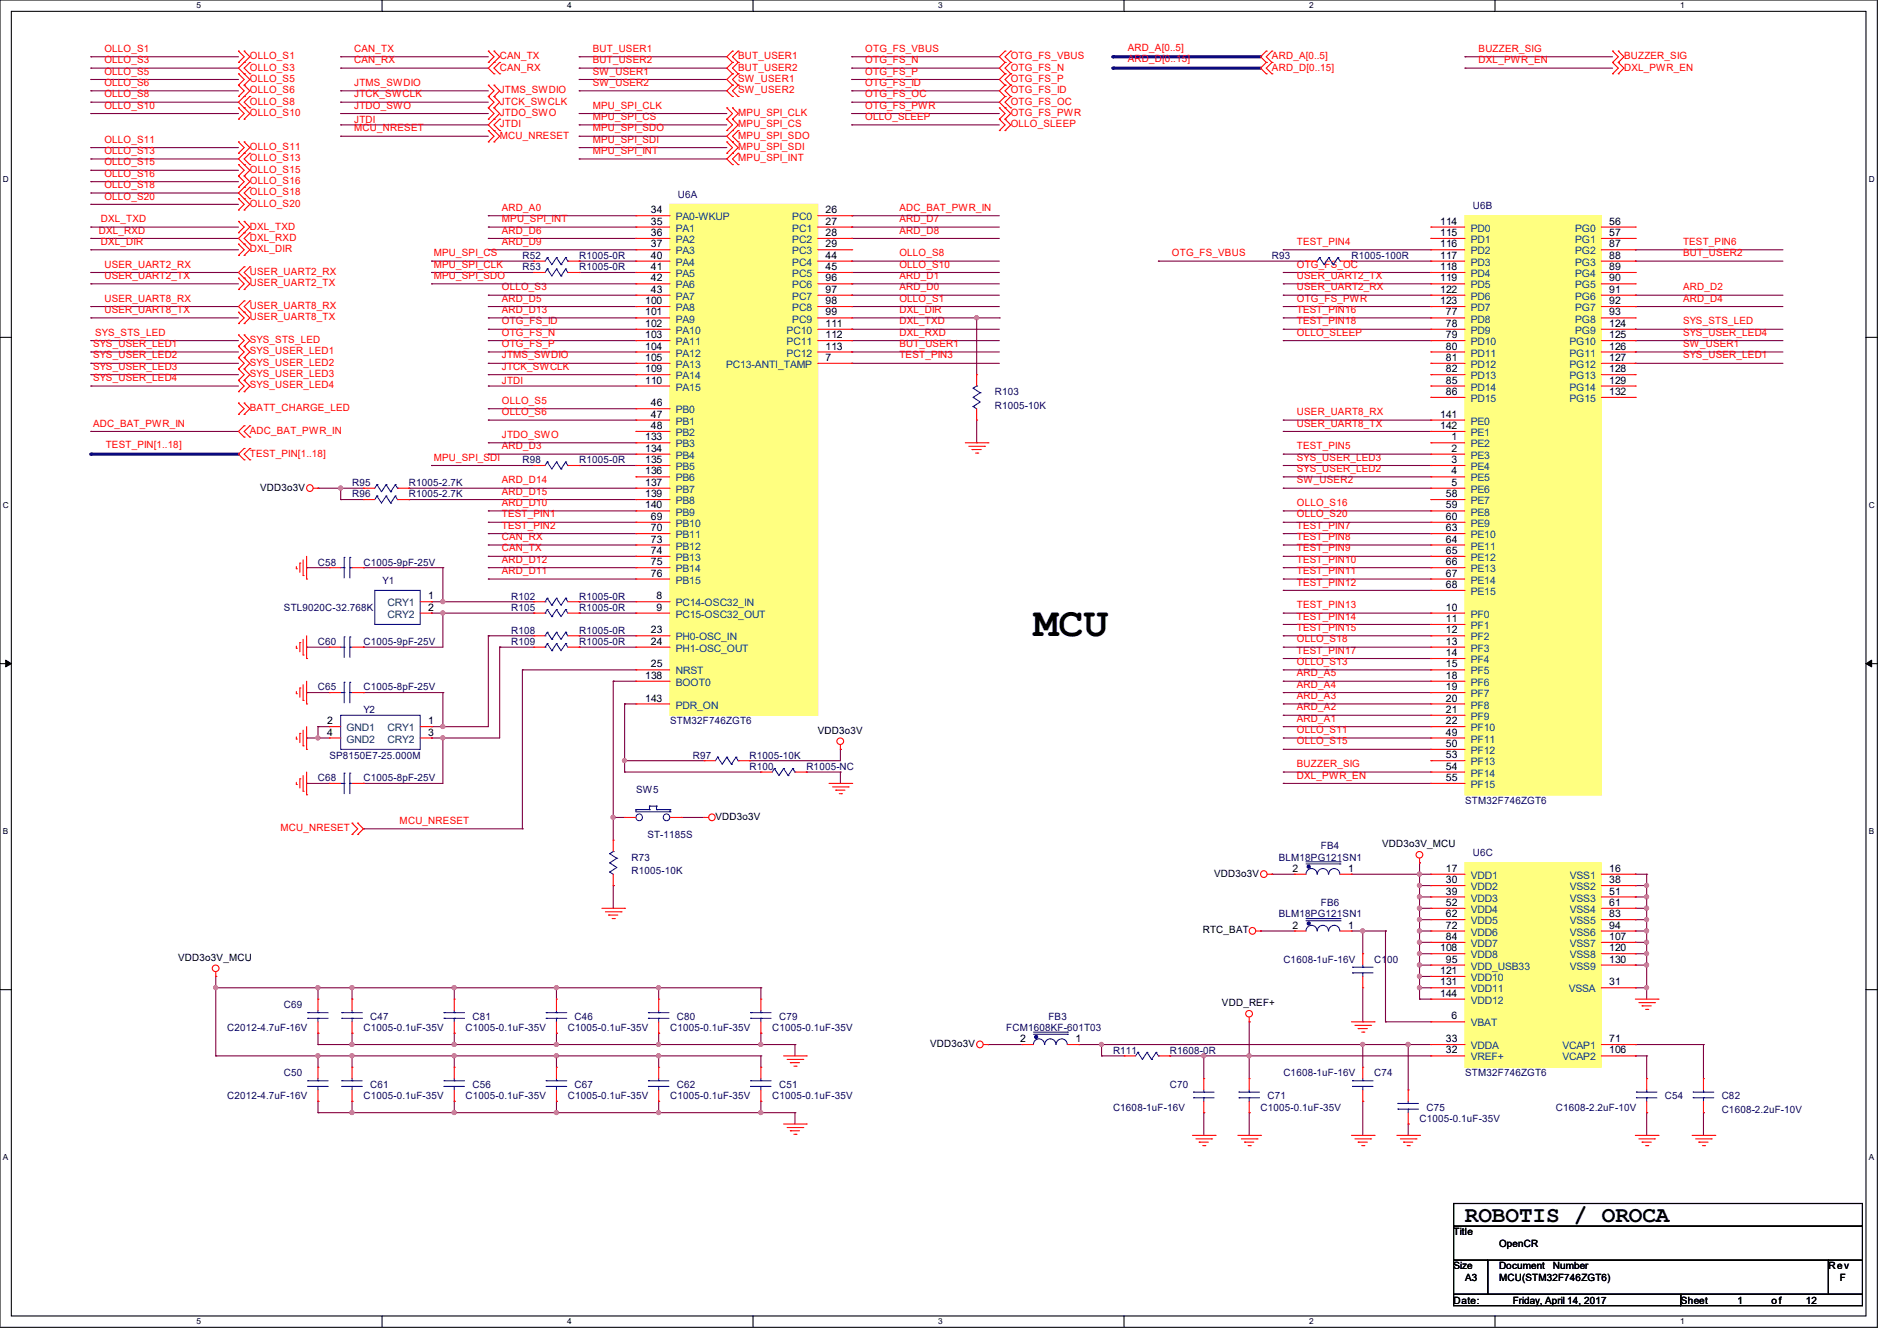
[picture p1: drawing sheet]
<svg xmlns="http://www.w3.org/2000/svg" width="297mm" height="210mm" viewBox="0 0 297 210" stroke-linecap="round" stroke-linejoin="round" font-family="sans-serif">
<defs><g id="words">
<text font-size="6.5" x="161.8" y="99.7">MCU</text>
<text font-size="3.6" x="229.4" y="191.4">ROBOTIS / OROCA</text>
<g font-size="1.6" fill="#f00">
<text x="16.3" y="8.1">OLLO_S1</text>
<text x="16.3" y="9.9">OLLO_S3</text>
<text x="16.3" y="11.7">OLLO_S5</text>
<text x="39.1" y="9.3">OLLO_S1</text>
<text x="39.1" y="11">OLLO_S3</text>
<text x="55.5" y="8.1">CAN_TX</text>
<text x="55.5" y="9.9">CAN_RX</text>
<text x="78.2" y="9.3">CAN_TX</text>
<text x="78.2" y="11">CAN_RX</text>
<text x="92.8" y="8.1">BUT_USER1</text>
<text x="92.8" y="9.9">BUT_USER2</text>
<text x="92.8" y="11.7">SW_USER1</text>
<text x="115.6" y="9.3">BUT_USER1</text>
<text x="115.6" y="11">BUT_USER2</text>
<text x="135.5" y="8.1">OTG_FS_VBUS</text>
<text x="135.5" y="9.9">OTG_FS_N</text>
<text x="135.5" y="11.7">OTG_FS_P</text>
<text x="158.3" y="9.3">OTG_FS_VBUS</text>
<text x="158.3" y="11">OTG_FS_N</text>
<text x="176.6" y="7.9">ARD_A[0..5]</text>
<text x="176.6" y="9.7">ARD_D[0..15]</text>
<text x="199.1" y="9.3">ARD_A[0..5]</text>
<text x="199.1" y="11">ARD_D[0..15]</text>
<text x="231.5" y="8.1">BUZZER_SIG</text>
<text x="231.5" y="9.9">DXL_PWR_EN</text>
<text x="254.3" y="9.3">BUZZER_SIG</text>
<text x="254.3" y="11">DXL_PWR_EN</text>
<text x="16.3" y="13.5">OLLO_S6</text>
<text x="16.3" y="15.2">OLLO_S8</text>
<text x="16.3" y="17">OLLO_S10</text>
<text x="39.1" y="12.8">OLLO_S5</text>
<text x="39.1" y="14.6">OLLO_S6</text>
<text x="39.1" y="16.4">OLLO_S8</text>
<text x="55.5" y="13.5">JTMS_SWDIO</text>
<text x="55.5" y="15.2">JTCK_SWCLK</text>
<text x="55.5" y="17">JTDO_SWO</text>
<text x="78.2" y="14.6">JTMS_SWDIO</text>
<text x="78.2" y="16.4">JTCK_SWCLK</text>
<text x="92.8" y="13.5">SW_USER2</text>
<text x="92.8" y="17">MPU_SPI_CLK</text>
<text x="115.6" y="12.8">SW_USER1</text>
<text x="115.6" y="14.6">SW_USER2</text>
<text x="135.5" y="13.5">OTG_FS_ID</text>
<text x="135.5" y="15.2">OTG_FS_OC</text>
<text x="135.5" y="17">OTG_FS_PWR</text>
<text x="158.3" y="16.4">OTG_FS_OC</text>
<text x="158.3" y="12.8">OTG_FS_P</text>
<text x="158.3" y="14.6">OTG_FS_ID</text>
<text x="16.3" y="22.4">OLLO_S11</text>
<text x="39.1" y="23.5">OLLO_S11</text>
<text x="39.1" y="18.2">OLLO_S10</text>
<text x="55.5" y="19.2">JTDI</text>
<text x="55.5" y="20.6">MCU_NRESET</text>
<text x="78.2" y="18.2">JTDO_SWO</text>
<text x="78.2" y="19.9">JTDI</text>
<text x="78.2" y="21.7">MCU_NRESET</text>
<text x="92.8" y="18.8">MPU_SPI_CS</text>
<text x="92.8" y="22.4">MPU_SPI_SDI</text>
<text x="92.8" y="20.6">MPU_SPI_SDO</text>
<text x="115.6" y="21.7">MPU_SPI_SDO</text>
<text x="115.6" y="18.2">MPU_SPI_CLK</text>
<text x="115.6" y="19.9">MPU_SPI_CS</text>
<text x="115.6" y="23.5">MPU_SPI_SDI</text>
<text x="135.5" y="18.8">OLLO_SLEEP</text>
<text x="158.3" y="18.2">OTG_FS_PWR</text>
<text x="158.3" y="19.9">OLLO_SLEEP</text>
<text x="16.3" y="24.1">OLLO_S13</text>
<text x="16.3" y="25.9">OLLO_S15</text>
<text x="16.3" y="27.7">OLLO_S16</text>
<text x="16.3" y="29.5">OLLO_S18</text>
<text x="39.1" y="27.1">OLLO_S15</text>
<text x="39.1" y="28.8">OLLO_S16</text>
<text x="39.1" y="25.3">OLLO_S13</text>
<text x="92.8" y="24.1">MPU_SPI_INT</text>
<text x="115.6" y="25.3">MPU_SPI_INT</text>
<text x="15.8" y="34.8">DXL_TXD</text>
<text x="16.3" y="31.2">OLLO_S20</text>
<text x="39.1" y="32.4">OLLO_S20</text>
<text x="39.1" y="35.9">DXL_TXD</text>
<text x="39.1" y="30.6">OLLO_S18</text>
<text x="78.6" y="33">ARD_A0</text>
<text x="78.6" y="34.8">MPU_SPI_INT</text>
<text x="140.8" y="34.8">ARD_D7</text>
<text x="140.8" y="33">ADC_BAT_PWR_IN</text>
<text x="15.5" y="36.6">DXL_RXD</text>
<text x="15.8" y="38.4">DXL_DIR</text>
<text x="16.3" y="41.9">USER_UART2_RX</text>
<text x="39.1" y="37.7">DXL_RXD</text>
<text x="39.1" y="39.5">DXL_DIR</text>
<text x="67.9" y="40.1">MPU_SPI_CS</text>
<text x="67.9" y="41.9">MPU_SPI_CLK</text>
<text x="78.6" y="36.6">ARD_D6</text>
<text x="78.6" y="38.4">ARD_D9</text>
<text x="140.8" y="36.6">ARD_D8</text>
<text x="140.8" y="40.1">OLLO_S8</text>
<text x="140.8" y="41.9">OLLO_S10</text>
<text x="183.5" y="40.1">OTG_FS_VBUS</text>
<text x="203" y="41.9">OTG_FS_OC</text>
<text x="203" y="38.4">TEST_PIN4</text>
<text x="263.5" y="38.4">TEST_PIN6</text>
<text x="263.5" y="40.1">BUT_USER2</text>
<text x="16.3" y="47.2">USER_UART8_RX</text>
<text x="16.3" y="43.7">USER_UART2_TX</text>
<text x="39.1" y="43.1">USER_UART2_RX</text>
<text x="39.1" y="44.8">USER_UART2_TX</text>
<text x="67.9" y="43.7">MPU_SPI_SDO</text>
<text x="78.6" y="47.2">ARD_D5</text>
<text x="78.6" y="45.5">OLLO_S3</text>
<text x="140.8" y="45.5">ARD_D0</text>
<text x="140.8" y="43.7">ARD_D1</text>
<text x="140.8" y="47.2">OLLO_S1</text>
<text x="203" y="47.2">OTG_FS_PWR</text>
<text x="203" y="43.7">USER_UART2_TX</text>
<text x="203" y="45.5">USER_UART2_RX</text>
<text x="263.5" y="45.5">ARD_D2</text>
<text x="263.5" y="47.2">ARD_D4</text>
<text x="14.9" y="52.6">SYS_STS_LED</text>
<text x="16.3" y="49">USER_UART8_TX</text>
<text x="39.1" y="48.4">USER_UART8_RX</text>
<text x="39.1" y="50.2">USER_UART8_TX</text>
<text x="39.1" y="53.7">SYS_STS_LED</text>
<text x="78.6" y="50.8">OTG_FS_ID</text>
<text x="78.6" y="52.6">OTG_FS_N</text>
<text x="78.6" y="49">ARD_D13</text>
<text x="140.8" y="52.6">DXL_RXD</text>
<text x="140.8" y="50.8">DXL_TXD</text>
<text x="140.8" y="49">DXL_DIR</text>
<text x="203" y="49">TEST_PIN16</text>
<text x="203" y="50.8">TEST_PIN18</text>
<text x="203" y="52.6">OLLO_SLEEP</text>
<text x="263.5" y="50.8">SYS_STS_LED</text>
<text x="263.5" y="52.6">SYS_USER_LED4</text>
<text x="14.6" y="54.4">SYS_USER_LED1</text>
<text x="14.6" y="56.1">SYS_USER_LED2</text>
<text x="14.6" y="57.9">SYS_USER_LED3</text>
<text x="14.6" y="59.7">SYS_USER_LED4</text>
<text x="39.1" y="55.5">SYS_USER_LED1</text>
<text x="39.1" y="57.3">SYS_USER_LED2</text>
<text x="39.1" y="59.1">SYS_USER_LED3</text>
<text x="78.6" y="54.4">OTG_FS_P</text>
<text x="78.6" y="56.1">JTMS_SWDIO</text>
<text x="78.6" y="57.9">JTCK_SWCLK</text>
<text x="140.8" y="54.4">BUT_USER1</text>
<text x="140.8" y="56.1">TEST_PIN3</text>
<text x="263.5" y="54.4">SW_USER1</text>
<text x="263.5" y="56.1">SYS_USER_LED1</text>
<text x="39.1" y="64.4">BATT_CHARGE_LED</text>
<text x="39.1" y="60.8">SYS_USER_LED4</text>
<text x="78.6" y="60.1">JTDI</text>
<text x="78.6" y="63.2">OLLO_S5</text>
<text x="78.6" y="65">OLLO_S6</text>
<text x="203" y="65">USER_UART8_RX</text>
<text x="14.6" y="66.8">ADC_BAT_PWR_IN</text>
<text x="16.6" y="70.1">TEST_PIN[1..18]</text>
<text x="39.1" y="71.5">TEST_PIN[1..18]</text>
<text x="39.1" y="67.9">ADC_BAT_PWR_IN</text>
<text x="78.6" y="70.4">ARD_D3</text>
<text x="78.6" y="68.6">JTDO_SWO</text>
<text x="203" y="70.4">TEST_PIN5</text>
<text x="203" y="66.8">USER_UART8_TX</text>
<text x="67.9" y="72.1">MPU_SPI_SDI</text>
<text x="78.6" y="77.5">ARD_D15</text>
<text x="78.6" y="75.7">ARD_D14</text>
<text x="203" y="75.7">SW_USER2</text>
<text x="203" y="72.1">SYS_USER_LED3</text>
<text x="203" y="73.9">SYS_USER_LED2</text>
<text x="78.6" y="79.2">ARD_D10</text>
<text x="78.6" y="81">TEST_PIN1</text>
<text x="78.6" y="82.8">TEST_PIN2</text>
<text x="203" y="82.8">TEST_PIN7</text>
<text x="203" y="79.2">OLLO_S16</text>
<text x="203" y="81">OLLO_S20</text>
<text x="78.6" y="89.9">ARD_D11</text>
<text x="78.6" y="88.1">ARD_D12</text>
<text x="78.6" y="84.6">CAN_RX</text>
<text x="78.6" y="86.4">CAN_TX</text>
<text x="203" y="84.6">TEST_PIN8</text>
<text x="203" y="86.4">TEST_PIN9</text>
<text x="203" y="88.1">TEST_PIN10</text>
<text x="203" y="89.9">TEST_PIN11</text>
<text x="203" y="91.7">TEST_PIN12</text>
<text x="203" y="95.3">TEST_PIN13</text>
<text x="203" y="97">TEST_PIN14</text>
<text x="203" y="98.8">TEST_PIN15</text>
<text x="203" y="100.6">OLLO_S18</text>
<text x="203" y="107.7">ARD_A4</text>
<text x="203" y="105.9">ARD_A5</text>
<text x="203" y="102.4">TEST_PIN17</text>
<text x="203" y="104.1">OLLO_S13</text>
<text x="203" y="113">ARD_A1</text>
<text x="203" y="111.3">ARD_A2</text>
<text x="203" y="109.5">ARD_A3</text>
<text x="203" y="114.8">OLLO_S11</text>
<text x="203" y="116.6">OLLO_S15</text>
<text x="203" y="120.1">BUZZER_SIG</text>
<text x="203" y="121.9">DXL_PWR_EN</text>
<text x="43.9" y="130.2">MCU_NRESET</text>
<text x="62.6" y="129">MCU_NRESET</text>
</g>
<g font-size="1.6">
<text x="101.9" y="33.4">34</text>
<text x="101.9" y="35.2">35</text>
<text x="129.3" y="33.4">26</text>
<text x="129.3" y="35.2">27</text>
<text x="225.5" y="35.2">114</text>
<text x="251.9" y="35.2">56</text>
<text x="101.9" y="37">36</text>
<text x="101.9" y="38.7">37</text>
<text x="101.9" y="40.5">40</text>
<text x="129.3" y="37">28</text>
<text x="129.3" y="38.7">29</text>
<text x="129.3" y="40.5">44</text>
<text x="225.5" y="37">115</text>
<text x="225.5" y="38.7">116</text>
<text x="225.5" y="40.5">117</text>
<text x="251.9" y="37">57</text>
<text x="251.9" y="38.7">87</text>
<text x="251.9" y="40.5">88</text>
<text x="101" y="47.6">100</text>
<text x="101.9" y="42.3">41</text>
<text x="101.9" y="44.1">42</text>
<text x="101.9" y="45.8">43</text>
<text x="129.3" y="42.3">45</text>
<text x="129.3" y="44.1">96</text>
<text x="129.3" y="45.8">97</text>
<text x="129.3" y="47.6">98</text>
<text x="225.5" y="42.3">118</text>
<text x="225.5" y="44.1">119</text>
<text x="225.5" y="45.8">122</text>
<text x="225.5" y="47.6">123</text>
<text x="251.9" y="42.3">89</text>
<text x="251.9" y="44.1">90</text>
<text x="251.9" y="45.8">91</text>
<text x="251.9" y="47.6">92</text>
<text x="101" y="49.4">101</text>
<text x="101" y="51.2">102</text>
<text x="101" y="53">103</text>
<text x="129.3" y="49.4">99</text>
<text x="129.3" y="51.2">111</text>
<text x="129.3" y="53">112</text>
<text x="226.4" y="49.4">77</text>
<text x="226.4" y="51.2">78</text>
<text x="226.4" y="53">79</text>
<text x="251.9" y="49.4">93</text>
<text x="251.9" y="51.2">124</text>
<text x="251.9" y="53">125</text>
<text x="101" y="54.7">104</text>
<text x="101" y="56.5">105</text>
<text x="101" y="58.3">109</text>
<text x="129.3" y="54.7">113</text>
<text x="129.3" y="56.5">7</text>
<text x="226.4" y="54.7">80</text>
<text x="226.4" y="56.5">81</text>
<text x="226.4" y="58.3">82</text>
<text x="251.9" y="54.7">126</text>
<text x="251.9" y="56.5">127</text>
<text x="251.9" y="58.3">128</text>
<text x="101" y="60.1">110</text>
<text x="101.9" y="63.6">46</text>
<text x="101.9" y="65.4">47</text>
<text x="225.5" y="65.4">141</text>
<text x="226.4" y="60.1">85</text>
<text x="226.4" y="61.8">86</text>
<text x="251.9" y="60.1">129</text>
<text x="251.9" y="61.8">132</text>
<text x="101" y="69">133</text>
<text x="101" y="70.7">134</text>
<text x="101.9" y="67.2">48</text>
<text x="225.5" y="67.2">142</text>
<text x="227.3" y="69">1</text>
<text x="227.3" y="70.7">2</text>
<text x="40.7" y="76.8">VDD3o3V</text>
<text x="101" y="72.5">135</text>
<text x="101" y="74.3">136</text>
<text x="101" y="76.1">137</text>
<text x="101" y="77.9">139</text>
<text x="226.4" y="77.9">58</text>
<text x="227.3" y="72.5">3</text>
<text x="227.3" y="74.3">4</text>
<text x="227.3" y="76.1">5</text>
<text x="101" y="79.6">140</text>
<text x="101.9" y="81.4">69</text>
<text x="101.9" y="83.2">70</text>
<text x="226.4" y="79.6">59</text>
<text x="226.4" y="81.4">60</text>
<text x="226.4" y="83.2">63</text>
<text x="101.9" y="85">73</text>
<text x="101.9" y="86.7">74</text>
<text x="101.9" y="88.5">75</text>
<text x="226.4" y="85">64</text>
<text x="226.4" y="86.7">65</text>
<text x="226.4" y="88.5">66</text>
<text x="67" y="93.9">1</text>
<text x="67" y="95.6">2</text>
<text x="101.9" y="90.3">76</text>
<text x="102.8" y="93.9">8</text>
<text x="102.8" y="95.6">9</text>
<text x="226.4" y="90.3">67</text>
<text x="226.4" y="92.1">68</text>
<text x="226.4" y="95.6">10</text>
<text x="101.9" y="99.2">23</text>
<text x="101.9" y="101">24</text>
<text x="226.4" y="97.4">11</text>
<text x="226.4" y="99.2">12</text>
<text x="226.4" y="101">13</text>
<text x="101" y="106.3">138</text>
<text x="101.9" y="104.5">25</text>
<text x="226.4" y="102.7">14</text>
<text x="226.4" y="104.5">15</text>
<text x="226.4" y="106.3">18</text>
<text x="51.2" y="113.4">2</text>
<text x="67" y="113.4">1</text>
<text x="101" y="109.9">143</text>
<text x="226.4" y="108.1">19</text>
<text x="226.4" y="109.9">20</text>
<text x="226.4" y="111.6">21</text>
<text x="226.4" y="113.4">22</text>
<text x="51.2" y="115.2">4</text>
<text x="67" y="115.2">3</text>
<text x="128" y="114.9">VDD3o3V</text>
<text x="226.4" y="115.2">49</text>
<text x="226.4" y="117">50</text>
<text x="226.4" y="118.7">53</text>
<text x="226.4" y="120.5">54</text>
<text x="226.4" y="122.3">55</text>
<text x="112" y="128.4">VDD3o3V</text>
<text x="190.1" y="137.3">VDD3o3V</text>
<text x="202.4" y="136.5">2</text>
<text x="211.1" y="136.5">1</text>
<text x="216.4" y="132.7">VDD3o3V_MCU</text>
<text x="226.4" y="136.5">17</text>
<text x="251.9" y="136.5">16</text>
<text x="226.4" y="138.3">30</text>
<text x="226.4" y="140.1">39</text>
<text x="226.4" y="141.9">52</text>
<text x="226.4" y="143.6">62</text>
<text x="251.9" y="138.3">38</text>
<text x="251.9" y="140.1">51</text>
<text x="251.9" y="141.9">61</text>
<text x="251.9" y="143.6">83</text>
<text x="188.3" y="146.2">RTC_BAT</text>
<text x="202.4" y="145.4">2</text>
<text x="211.1" y="145.4">1</text>
<text x="225.5" y="149">108</text>
<text x="226.4" y="145.4">72</text>
<text x="226.4" y="147.2">84</text>
<text x="251.9" y="145.4">94</text>
<text x="251.9" y="147.2">107</text>
<text x="251.9" y="149">120</text>
<text x="27.9" y="150.5">VDD3o3V_MCU</text>
<text x="225.5" y="152.5">121</text>
<text x="225.5" y="154.3">131</text>
<text x="226.4" y="150.7">95</text>
<text x="251.9" y="150.7">130</text>
<text x="251.9" y="154.3">31</text>
<text x="191.3" y="157.6">VDD_REF+</text>
<text x="225.5" y="156.1">144</text>
<text x="227.3" y="159.6">6</text>
<text x="145.6" y="164">VDD3o3V</text>
<text x="159.7" y="163.2">2</text>
<text x="168.4" y="163.2">1</text>
<text x="226.4" y="163.2">33</text>
<text x="226.4" y="165">32</text>
<text x="251.9" y="163.2">71</text>
<text x="251.9" y="165">106</text>
<text x="227.6" y="193.5">Title</text>
<text x="234.7" y="195.2">OpenCR</text>
<text x="227.6" y="198.8">Size</text>
<text x="229.4" y="200.6">A3</text>
<text x="234.7" y="198.8">Document</text>
<text x="234.7" y="200.6">MCU(STM32F746ZGT6)</text>
<text x="243.1" y="198.8">Number</text>
<text x="286.3" y="198.8">Rev</text>
<text x="288.1" y="200.6">F</text>
<text x="227.6" y="204.1">Date:</text>
<text x="236.8" y="204.1">Friday, April 14, 2017</text>
<text x="263.1" y="204.1">Sheet</text>
<text x="272.1" y="204.1">1</text>
<text x="277.4" y="204.1">o f</text>
<text x="282.7" y="204.1">12</text>
</g>
<g font-size="1.6" fill="#004080">
<text x="105.8" y="34.5">PA0-WKUP</text>
<text x="124" y="34.5">PC0</text>
<text x="105.8" y="36.3">PA1</text>
<text x="105.8" y="38.1">PA2</text>
<text x="105.8" y="39.8">PA3</text>
<text x="105.8" y="41.6">PA4</text>
<text x="124" y="36.3">PC1</text>
<text x="124" y="38.1">PC2</text>
<text x="124" y="39.8">PC3</text>
<text x="124" y="41.6">PC4</text>
<text x="230.3" y="36.3">PD0</text>
<text x="230.3" y="38.1">PD1</text>
<text x="230.3" y="39.8">PD2</text>
<text x="230.3" y="41.6">PD3</text>
<text x="246.6" y="36.3">PG0</text>
<text x="246.6" y="38.1">PG1</text>
<text x="246.6" y="39.8">PG2</text>
<text x="246.6" y="41.6">PG3</text>
<text x="105.8" y="43.4">PA5</text>
<text x="105.8" y="45.2">PA6</text>
<text x="105.8" y="46.9">PA7</text>
<text x="124" y="43.4">PC5</text>
<text x="124" y="45.2">PC6</text>
<text x="124" y="46.9">PC7</text>
<text x="230.3" y="43.4">PD4</text>
<text x="230.3" y="45.2">PD5</text>
<text x="230.3" y="46.9">PD6</text>
<text x="246.6" y="43.4">PG4</text>
<text x="246.6" y="45.2">PG5</text>
<text x="246.6" y="46.9">PG6</text>
<text x="105.8" y="48.7">PA8</text>
<text x="105.8" y="50.5">PA9</text>
<text x="105.8" y="52.3">PA10</text>
<text x="123.2" y="52.3">PC10</text>
<text x="124" y="48.7">PC8</text>
<text x="124" y="50.5">PC9</text>
<text x="230.3" y="48.7">PD7</text>
<text x="230.3" y="50.5">PD8</text>
<text x="230.3" y="52.3">PD9</text>
<text x="246.6" y="48.7">PG7</text>
<text x="246.6" y="50.5">PG8</text>
<text x="246.6" y="52.3">PG9</text>
<text x="105.8" y="54.1">PA11</text>
<text x="105.8" y="55.8">PA12</text>
<text x="105.8" y="57.6">PA13</text>
<text x="105.8" y="59.4">PA14</text>
<text x="113.7" y="57.6">PC13-ANTI_TAMP</text>
<text x="123.2" y="54.1">PC11</text>
<text x="123.2" y="55.8">PC12</text>
<text x="230.3" y="54.1">PD10</text>
<text x="230.3" y="55.8">PD11</text>
<text x="230.3" y="57.6">PD12</text>
<text x="230.3" y="59.4">PD13</text>
<text x="245.7" y="54.1">PG10</text>
<text x="245.7" y="55.8">PG11</text>
<text x="245.7" y="57.6">PG12</text>
<text x="245.7" y="59.4">PG13</text>
<text x="105.8" y="61.2">PA15</text>
<text x="105.8" y="64.7">PB0</text>
<text x="230.3" y="61.2">PD14</text>
<text x="230.3" y="63">PD15</text>
<text x="245.7" y="61.2">PG14</text>
<text x="245.7" y="63">PG15</text>
<text x="105.8" y="66.5">PB1</text>
<text x="105.8" y="68.3">PB2</text>
<text x="105.8" y="70.1">PB3</text>
<text x="105.8" y="71.8">PB4</text>
<text x="230.3" y="66.5">PE0</text>
<text x="230.3" y="68.3">PE1</text>
<text x="230.3" y="70.1">PE2</text>
<text x="230.3" y="71.8">PE3</text>
<text x="105.8" y="73.6">PB5</text>
<text x="105.8" y="75.4">PB6</text>
<text x="105.8" y="77.2">PB7</text>
<text x="230.3" y="73.6">PE4</text>
<text x="230.3" y="75.4">PE5</text>
<text x="230.3" y="77.2">PE6</text>
<text x="105.8" y="79">PB8</text>
<text x="105.8" y="80.7">PB9</text>
<text x="105.8" y="82.5">PB10</text>
<text x="230.3" y="79">PE7</text>
<text x="230.3" y="80.7">PE8</text>
<text x="230.3" y="82.5">PE9</text>
<text x="105.8" y="84.3">PB11</text>
<text x="105.8" y="86.1">PB12</text>
<text x="105.8" y="87.8">PB13</text>
<text x="105.8" y="89.6">PB14</text>
<text x="230.3" y="84.3">PE10</text>
<text x="230.3" y="86.1">PE11</text>
<text x="230.3" y="87.8">PE12</text>
<text x="230.3" y="89.6">PE13</text>
<text x="60.7" y="95">CRY1</text>
<text x="105.8" y="91.4">PB15</text>
<text x="105.8" y="95">PC14-OSC32_IN</text>
<text x="230.3" y="91.4">PE14</text>
<text x="230.3" y="93.2">PE15</text>
<text x="60.7" y="96.7">CRY2</text>
<text x="105.8" y="96.7">PC15-OSC32_OUT</text>
<text x="105.8" y="100.3">PH0-OSC_IN</text>
<text x="230.3" y="96.7">PF0</text>
<text x="230.3" y="98.5">PF1</text>
<text x="230.3" y="100.3">PF2</text>
<text x="105.8" y="102.1">PH1-OSC_OUT</text>
<text x="105.8" y="105.6">NRST</text>
<text x="105.8" y="107.4">BOOT0</text>
<text x="230.3" y="102.1">PF3</text>
<text x="230.3" y="103.8">PF4</text>
<text x="230.3" y="105.6">PF5</text>
<text x="230.3" y="107.4">PF6</text>
<text x="105.8" y="111">PDR_ON</text>
<text x="230.3" y="109.2">PF7</text>
<text x="230.3" y="111">PF8</text>
<text x="230.3" y="112.7">PF9</text>
<text x="54.2" y="114.5">GND1</text>
<text x="54.2" y="116.3">GND2</text>
<text x="60.7" y="114.5">CRY1</text>
<text x="60.7" y="116.3">CRY2</text>
<text x="230.3" y="114.5">PF10</text>
<text x="230.3" y="116.3">PF11</text>
<text x="230.3" y="118.1">PF12</text>
<text x="230.3" y="119.8">PF13</text>
<text x="230.3" y="121.6">PF14</text>
<text x="230.3" y="123.4">PF15</text>
<text x="230.3" y="137.6">VDD1</text>
<text x="245.8" y="137.6">VSS1</text>
<text x="230.3" y="139.4">VDD2</text>
<text x="230.3" y="141.2">VDD3</text>
<text x="230.3" y="143">VDD4</text>
<text x="245.8" y="139.4">VSS2</text>
<text x="245.8" y="141.2">VSS3</text>
<text x="245.8" y="143">VSS4</text>
<text x="230.3" y="144.7">VDD5</text>
<text x="230.3" y="146.5">VDD6</text>
<text x="230.3" y="148.3">VDD7</text>
<text x="245.8" y="144.7">VSS5</text>
<text x="245.8" y="146.5">VSS6</text>
<text x="245.8" y="148.3">VSS7</text>
<text x="230.3" y="150.1">VDD8</text>
<text x="230.3" y="151.8">VDD_USB33</text>
<text x="230.3" y="153.6">VDD10</text>
<text x="230.3" y="155.4">VDD11</text>
<text x="245.6" y="155.4">VSSA</text>
<text x="245.8" y="150.1">VSS8</text>
<text x="245.8" y="151.8">VSS9</text>
<text x="230.3" y="157.2">VDD12</text>
<text x="230.3" y="160.7">VBAT</text>
<text x="230.3" y="164.3">VDDA</text>
<text x="230.3" y="166.1">VREF+</text>
<text x="244.6" y="164.3">VCAP1</text>
<text x="244.6" y="166.1">VCAP2</text>
</g>
<g font-size="1.6" fill="#000080">
<text x="106.1" y="30.9">U6A</text>
<text x="230.6" y="32.7">U6B</text>
<text x="81.8" y="40.6">R52</text>
<text x="90.7" y="40.6">R1005-0R</text>
<text x="199.1" y="40.6">R93</text>
<text x="211.6" y="40.6">R1005-100R</text>
<text x="81.8" y="42.3">R53</text>
<text x="90.7" y="42.3">R1005-0R</text>
<text x="155.8" y="61.9">R103</text>
<text x="155.8" y="64">R1005-10K</text>
<text x="55.1" y="77.9">R96</text>
<text x="55.1" y="76.1">R95</text>
<text x="64" y="77.9">R1005-2.7K</text>
<text x="64" y="76.1">R1005-2.7K</text>
<text x="81.8" y="72.6">R98</text>
<text x="90.7" y="72.6">R1005-0R</text>
<text x="49.8" y="88.6">C58</text>
<text x="56.9" y="88.6">C1005-9pF-25V</text>
<text x="44.5" y="95.7">STL9020C-32.768K</text>
<text x="59.9" y="91.4">Y1</text>
<text x="80" y="95.7">R105</text>
<text x="80" y="93.9">R102</text>
<text x="90.7" y="95.7">R1005-0R</text>
<text x="90.7" y="93.9">R1005-0R</text>
<text x="49.8" y="101">C60</text>
<text x="56.9" y="101">C1005-9pF-25V</text>
<text x="80" y="101">R109</text>
<text x="80" y="99.2">R108</text>
<text x="90.7" y="101">R1005-0R</text>
<text x="90.7" y="99.2">R1005-0R</text>
<text x="49.8" y="108.1">C65</text>
<text x="56.9" y="111.7">Y2</text>
<text x="56.9" y="108.1">C1005-8pF-25V</text>
<text x="104.9" y="113.5">STM32F746ZGT6</text>
<text x="51.6" y="118.8">SP8150E7-25.000M</text>
<text x="108.5" y="118.8">R97</text>
<text x="117.4" y="118.8">R1005-10K</text>
<text x="49.8" y="122.3">C68</text>
<text x="56.9" y="122.3">C1005-8pF-25V</text>
<text x="99.6" y="124.1">SW5</text>
<text x="117.4" y="120.6">R100</text>
<text x="126.2" y="120.6">R1005-NC</text>
<text x="229.4" y="125.9">STM32F746ZGT6</text>
<text x="101.4" y="131.2">ST-1185S</text>
<text x="98.9" y="134.8">R73</text>
<text x="98.9" y="136.9">R1005-10K</text>
<text x="200.2" y="134.8">BLM18PG121SN1</text>
<text x="206.8" y="133">FB4</text>
<text x="230.6" y="134.1">U6C</text>
<text x="200.2" y="143.7">BLM18PG121SN1</text>
<text x="206.8" y="141.9">FB6</text>
<text x="200.9" y="150.8">C1608-1uF-16V</text>
<text x="215.2" y="150.8">C100</text>
<text x="35.6" y="161.5">C2012-4.7uF-16V</text>
<text x="44.5" y="157.9">C69</text>
<text x="56.9" y="161.5">C1005-0.1uF-35V</text>
<text x="58" y="159.7">C47</text>
<text x="72.9" y="161.5">C1005-0.1uF-35V</text>
<text x="74" y="159.7">C81</text>
<text x="88.9" y="161.5">C1005-0.1uF-35V</text>
<text x="90" y="159.7">C46</text>
<text x="104.9" y="161.5">C1005-0.1uF-35V</text>
<text x="106" y="159.7">C80</text>
<text x="120.9" y="161.5">C1005-0.1uF-35V</text>
<text x="122" y="159.7">C79</text>
<text x="157.5" y="161.5">FCM1608KF-601T03</text>
<text x="164.1" y="159.7">FB3</text>
<text x="174.3" y="165">R111</text>
<text x="183.1" y="165">R1608-0R</text>
<text x="35.6" y="172.1">C2012-4.7uF-16V</text>
<text x="44.5" y="168.6">C50</text>
<text x="56.9" y="172.1">C1005-0.1uF-35V</text>
<text x="58" y="170.3">C61</text>
<text x="72.9" y="172.1">C1005-0.1uF-35V</text>
<text x="74" y="170.3">C56</text>
<text x="88.9" y="172.1">C1005-0.1uF-35V</text>
<text x="90" y="170.3">C67</text>
<text x="104.9" y="172.1">C1005-0.1uF-35V</text>
<text x="106" y="170.3">C62</text>
<text x="120.9" y="172.1">C1005-0.1uF-35V</text>
<text x="122" y="170.3">C51</text>
<text x="174.3" y="173.9">C1608-1uF-16V</text>
<text x="183.1" y="170.3">C70</text>
<text x="197.4" y="173.9">C1005-0.1uF-35V</text>
<text x="198.4" y="172.1">C71</text>
<text x="200.9" y="168.6">C1608-1uF-16V</text>
<text x="215.2" y="168.6">C74</text>
<text x="223.3" y="173.9">C75</text>
<text x="229.4" y="168.6">STM32F746ZGT6</text>
<text x="243.6" y="173.9">C1608-2.2uF-10V</text>
<text x="260.7" y="172.1">C54</text>
<text x="269.6" y="172.1">C82</text>
<text x="222.3" y="175.7">C1005-0.1uF-35V</text>
<text x="269.6" y="174.2">C1608-2.2uF-10V</text>
</g>
<g font-size="1.3">
<text x="30.8" y="1.3">5</text>
<text x="88.8" y="1.3">4</text>
<text x="146.9" y="1.3">3</text>
<text x="205" y="1.3">2</text>
<text x="263.1" y="1.3">1</text>
<text x=".5" y="28.4">D</text>
<text x="292.6" y="28.4">D</text>
<text x=".5" y="79.5">C</text>
<text x="292.6" y="79.5">C</text>
<text x=".5" y="130.6">B</text>
<text x="292.6" y="130.6">B</text>
<text x=".5" y="181.7">A</text>
<text x="292.6" y="181.7">A</text>
<text x="30.8" y="207.4">5</text>
<text x="88.8" y="207.4">4</text>
<text x="146.9" y="207.4">3</text>
<text x="205" y="207.4">2</text>
<text x="263.1" y="207.4">1</text>
</g>
</g></defs>
<path d="M0 0h293.9v207.9h-293.9zM1.8 1.8h290.3v204.3h-290.3z" fill="none" stroke="#000" stroke-width=".17"/>
<g fill="#fff">
<path d="M30.8 .2h.7v1.4h-.7z"/>
<path d="M30.8 206.2h.7v1.4h-.7z"/>
</g>
<path d="M59.8 0v1.8M59.8 206.1v1.8" fill="none" stroke="#000" stroke-width=".17"/>
<g fill="#fff">
<path d="M88.8 .2h.7v1.4h-.7z"/>
<path d="M88.8 206.2h.7v1.4h-.7z"/>
</g>
<path d="M117.9 0v1.8M117.9 206.1v1.8" fill="none" stroke="#000" stroke-width=".17"/>
<g fill="#fff">
<path d="M146.9 .2h.7v1.4h-.7z"/>
<path d="M146.9 206.2h.7v1.4h-.7z"/>
</g>
<path d="M176 0v1.8M176 206.1v1.8" fill="none" stroke="#000" stroke-width=".17"/>
<g fill="#fff">
<path d="M205 .2h.7v1.4h-.7z"/>
<path d="M205 206.2h.7v1.4h-.7z"/>
</g>
<path d="M234.1 0v1.8M234.1 206.1v1.8" fill="none" stroke="#000" stroke-width=".17"/>
<g fill="#fff">
<path d="M263.1 .2h.6v1.4h-.6z"/>
<path d="M263.1 206.2h.6v1.4h-.6z"/>
<path d="M.5 27.3h.9v1.4h-.9z"/>
<path d="M292.6 27.3h.9v1.4h-.9z"/>
<path d="M.5 78.4h.9v1.4h-.9z"/>
<path d="M292.6 78.4h.9v1.4h-.9z"/>
</g>
<path d="M0 52.8h1.8M292.1 52.8h1.8" fill="none" stroke="#000" stroke-width=".17"/>
<g fill="#fff">
<path d="M.5 129.5h.8v1.4h-.8z"/>
<path d="M292.6 129.5h.8v1.4h-.8z"/>
</g>
<path d="M0 103.9h1.8M292.1 103.9h1.8" fill="none" stroke="#000" stroke-width=".17"/>
<path d="M.9 103.4l.9 .5-.9 .5zM292.1 103.9l.9-.5v1z" fill="#000" stroke="#000" stroke-width=".16"/>
<g fill="#fff">
<path d="M.5 180.5h.8v1.4h-.8z"/>
<path d="M292.6 180.5h.8v1.4h-.8z"/>
</g>
<path d="M0 155h1.8M292.1 155h1.8" fill="none" stroke="#000" stroke-width=".17"/>
<g fill="none" stroke="#800040" stroke-width=".17">
<path d="M48 88.9h.1M48 88.9h3.6M56.9 88.9h.1M56.9 88.9h12.4M67.6 94.2h.1M67.6 96h.1M67.6 96h1.7M69.3 96h.1M69.3 88.9h.1M69.3 88.9v5.3h-1.7M69.3 96v5.3h-12.4M76.5 99.6h.1"/>
<path d="M76.5 99.6v14.2h-8.9M48 101.3h.1M48 108.5h.1M48 115.6h.1M48 115.6h3.6M48 101.3h3.6M48 108.5h3.6M49.8 113.8h.1M49.8 115.6h.1M49.8 113.8h1.8M49.8 113.8v1.8M56.9 101.3h.1"/>
<path d="M56.9 108.5h.1M56.9 108.5h12.4M67.6 113.8h.1M67.6 115.6h.1M69.3 108.5h.1M69.3 113.8h.1M69.3 115.6h.1M69.3 108.5v5.3M69.3 115.6v7.1h-12.4M78.2 101.3h.1M78.2 101.3v14.3h-10.6M81.8 104.9h.1"/>
<path d="M81.8 104.9v24.9M81.8 104.9h17.8M96 106.7h.1M96 106.7v24.9M96 106.7h3.6M97.8 110.2h.1M97.8 119.1h.1M97.8 110.2h1.8M97.8 110.2v10.7M97.8 119.1h12.4M117.3 119.1h.1M131.6 117.3h.1"/>
<path d="M131.6 117.3v1.8h-14.3M48 122.7h.1M48 122.7h3.6M56.9 122.7h.1M56.9 129.8h.1M56.9 129.8h24.9M81.8 129.8h.1M96 138.7h.1M96 128h.1M96 138.7v3.5M96 128h1.8M97.8 120.9h.1"/>
<path d="M97.8 120.9h21.3M106.7 128h.1M106.7 128h3.5M126.2 120.9h.1M126.2 120.9h5.4M131.6 120.9h.1M131.6 120.9v1.8M199.1 136.9h.1M199.1 136.9h3.6M211.6 136.9h.1M211.6 136.9h12.4M222.2 135.1h.1"/>
<path d="M222.2 136.9h.1M222.2 138.7h.1M222.2 138.7h1.8M222.2 135.1v21.4M256 136.9h.1M256 138.7h.1M256 136.9h1.8M256 138.7h1.8M257.8 136.9h.1M257.8 138.7h.1M257.8 136.9v19.6M33.8 152.9h.1"/>
<path d="M33.8 154.7h.1M33.8 154.7h85.3M33.8 152.9v12.5M49.8 154.7h.1M49.8 154.7v1.8M55.1 154.7h.1M55.1 154.7v1.8M71.1 154.7h.1M71.1 154.7v1.8M87.1 154.7h.1M87.1 154.7v1.8M103.1 154.7h.1"/>
<path d="M103.1 154.7v1.8M119.1 154.7h.1M119.1 154.7v1.8M222.2 156.5h.1M222.2 140.5h.1M222.2 142.2h.1M222.2 144h.1M222.2 145.8h.1M222.2 147.6h.1M222.2 149.4h.1M222.2 151.1h.1M222.2 152.9h.1"/>
<path d="M222.2 154.7h.1M222.2 154.7h1.8M222.2 151.1h1.8M222.2 149.4h1.8M222.2 147.6h1.8M222.2 145.8h1.8M222.2 144h1.8M222.2 142.2h1.8M222.2 140.5h1.8M222.2 156.5h1.8M222.2 152.9h1.8M256 154.7h.1"/>
<path d="M256 151.1h.1M256 149.4h.1M256 147.6h.1M256 145.8h.1M256 144h.1M256 142.2h.1M256 140.5h.1M256 154.7h1.8M256 151.1h1.8M256 149.4h1.8M256 147.6h1.8M256 145.8h1.8"/>
<path d="M256 144h1.8M256 142.2h1.8M256 140.5h1.8M257.8 154.7h.1M257.8 151.1h.1M257.8 149.4h.1M257.8 147.6h.1M257.8 145.8h.1M257.8 144h.1M257.8 142.2h.1M257.8 140.5h.1M33.8 165.4h.1"/>
<path d="M33.8 165.4h85.3M49.8 165.4h.1M49.8 161.8h.1M49.8 163.6h.1M49.8 172.5h.1M49.8 174.2h.1M49.8 161.8v1.8M49.8 165.4v1.7M49.8 172.5v1.7M49.8 163.6h74.7M49.8 174.2h74.7M55.1 165.4h.1"/>
<path d="M55.1 161.8h.1M55.1 163.6h.1M55.1 172.5h.1M55.1 174.2h.1M55.1 161.8v1.8M55.1 165.4v1.7M55.1 172.5v1.7M71.1 165.4h.1M71.1 161.8h.1M71.1 163.6h.1M71.1 172.5h.1M71.1 174.2h.1"/>
<path d="M71.1 161.8v1.8M71.1 165.4v1.7M71.1 172.5v1.7M87.1 165.4h.1M87.1 161.8h.1M87.1 163.6h.1M87.1 172.5h.1M87.1 174.2h.1M87.1 161.8v1.8M87.1 165.4v1.7M87.1 172.5v1.7M103.1 165.4h.1"/>
<path d="M103.1 161.8h.1M103.1 163.6h.1M103.1 172.5h.1M103.1 174.2h.1M103.1 161.8v1.8M103.1 165.4v1.7M103.1 172.5v1.7M119.1 165.4h.1M119.1 161.8h.1M119.1 163.6h.1M119.1 172.5h.1M119.1 174.2h.1"/>
<path d="M119.1 161.8v1.8M119.1 165.4v1.7M119.1 172.5v1.7M124.5 163.6h.1M124.5 174.2h.1M124.5 163.6v1.8M124.5 174.2v1.8M154.7 163.6h.1M154.7 163.6h5.3M168.9 163.6h.1M168.9 163.6h55.1M172.5 165.4h.1"/>
<path d="M172.5 163.6h.1M172.5 165.4h3.5M172.5 163.6v1.8M183.1 165.4h.1M183.1 165.4h40.9M188.5 165.4h.1M188.5 174.2h.1M188.5 165.4v3.5M188.5 174.2v3.6M195.6 165.4h.1M195.6 174.2h.1M195.6 160h.1"/>
<path d="M195.6 160v8.9M195.6 174.2v3.6M213.4 163.6h.1M213.4 172.5h.1M213.4 163.6v3.5M213.4 172.5v5.3M216.9 160h.1M216.9 160h7.1M220.5 163.6h.1M220.5 176h.1M220.5 163.6v7.1M220.5 176v1.8"/>
<path d="M256 165.4h.1M256 163.6h.1M256 165.4h1.8M256 163.6h10.7M257.8 165.4h.1M257.8 174.2h.1M257.8 165.4v3.5M257.8 174.2v3.6M266.7 163.6h.1M266.7 174.2h.1M266.7 163.6v5.3M266.7 174.2v3.6"/>
</g>
<g fill="#f0f" stroke="#f0f" stroke-width=".17">
<circle cx="69.3" cy="113.8" r=".32"/>
<circle cx="69.3" cy="115.5" r=".32"/>
<circle cx="49.8" cy="115.5" r=".32"/>
<circle cx="257.8" cy="154.7" r=".32"/>
<circle cx="257.8" cy="151.1" r=".32"/>
<circle cx="257.8" cy="149.3" r=".32"/>
<circle cx="257.8" cy="147.6" r=".32"/>
<circle cx="257.8" cy="145.8" r=".32"/>
<circle cx="257.8" cy="144" r=".32"/>
<circle cx="257.8" cy="142.2" r=".32"/>
<circle cx="257.8" cy="140.4" r=".32"/>
<circle cx="257.8" cy="138.7" r=".32"/>
<circle cx="222.2" cy="138.7" r=".32"/>
<circle cx="222.2" cy="140.4" r=".32"/>
<circle cx="222.2" cy="142.2" r=".32"/>
<circle cx="222.2" cy="145.8" r=".32"/>
<circle cx="222.2" cy="144" r=".32"/>
<circle cx="222.2" cy="147.6" r=".32"/>
<circle cx="222.2" cy="149.3" r=".32"/>
<circle cx="222.2" cy="151.1" r=".32"/>
<circle cx="222.2" cy="154.7" r=".32"/>
<circle cx="222.2" cy="152.9" r=".32"/>
<circle cx="222.2" cy="136.9" r=".32"/>
<circle cx="220.5" cy="163.6" r=".32"/>
<circle cx="213.3" cy="163.6" r=".32"/>
<circle cx="172.4" cy="163.6" r=".32"/>
<circle cx="188.4" cy="165.3" r=".32"/>
<circle cx="195.6" cy="165.3" r=".32"/>
<circle cx="49.8" cy="165.3" r=".32"/>
<circle cx="103.1" cy="165.3" r=".32"/>
<circle cx="49.8" cy="154.7" r=".32"/>
<circle cx="33.8" cy="154.7" r=".32"/>
<circle cx="55.1" cy="165.3" r=".32"/>
<circle cx="87.1" cy="165.3" r=".32"/>
<circle cx="71.1" cy="165.3" r=".32"/>
<circle cx="103.1" cy="154.7" r=".32"/>
<circle cx="87.1" cy="154.7" r=".32"/>
<circle cx="71.1" cy="154.7" r=".32"/>
<circle cx="55.1" cy="154.7" r=".32"/>
<circle cx="119.1" cy="163.6" r=".32"/>
<circle cx="103.1" cy="163.6" r=".32"/>
<circle cx="87.1" cy="163.6" r=".32"/>
<circle cx="71.1" cy="163.6" r=".32"/>
<circle cx="55.1" cy="163.6" r=".32"/>
<circle cx="55.1" cy="174.2" r=".32"/>
<circle cx="87.1" cy="174.2" r=".32"/>
<circle cx="71.1" cy="174.2" r=".32"/>
<circle cx="119.1" cy="174.2" r=".32"/>
<circle cx="103.1" cy="174.2" r=".32"/>
<circle cx="96" cy="128" r=".32"/>
<circle cx="97.8" cy="119.1" r=".32"/>
</g>
<path d="M174.2 8.9h23.2" fill="none" stroke="#00f" stroke-width=".51"/>
<circle cx="174.2" cy="8.9" r=".25" fill="#00f"/>
<path d="M174.2 10.7h23.2" fill="none" stroke="#00f" stroke-width=".51"/>
<circle cx="174.2" cy="10.7" r=".25" fill="#00f"/>
<g fill="none" stroke="#800040" stroke-width=".17">
<path d="M53.3 8.9h.1M53.3 10.7h.1M53.3 14.2h.1M53.3 16h.1M53.3 17.8h.1M53.3 19.6h.1M53.3 8.9h23.2M53.3 10.7h23.2M53.3 14.2h23.2M53.3 16h23.2M53.3 17.8h23.2M53.3 19.6h23.2"/>
<path d="M90.7 8.9h.1M90.7 10.7h.1M90.7 12.4h.1M90.7 14.2h.1M90.7 19.6h.1M90.7 17.8h.1M90.7 8.9h23.1M90.7 10.7h23.1M90.7 12.4h23.1M90.7 14.2h23.1M90.7 17.8h23.1M90.7 19.6h23.1"/>
<path d="M133.3 8.9h.1M133.3 10.7h.1M133.3 12.4h.1M133.3 14.2h.1M133.3 16h.1M133.3 17.8h.1M133.3 8.9h23.2M133.3 10.7h23.2M133.3 12.4h23.2M133.3 14.2h23.2M133.3 16h23.2M133.3 17.8h23.2"/>
<path d="M14.2 23.1h.1M14.2 24.9h.1M14.2 26.7h.1M14.2 28.4h.1M14.2 30.2h.1M14.2 32h.1M14.2 37.3h.1M14.2 35.6h.1M14.2 39.1h.1M14.2 35.6h23.1M14.2 39.1h23.1M14.2 37.3h23.1"/>
<path d="M14.2 23.1h23.1M14.2 24.9h23.1M14.2 26.7h23.1M14.2 28.4h23.1M14.2 30.2h23.1M14.2 32h23.1M53.3 21.3h.1M53.3 21.3h23.2M76.5 33.8h.1M76.5 35.6h.1M76.5 37.3h.1M76.5 39.1h.1"/>
<path d="M76.5 33.8h23.1M76.5 35.6h23.1M76.5 39.1h23.1M76.5 37.3h23.1M90.7 23.1h.1M90.7 21.3h.1M90.7 24.9h.1M90.7 21.3h23.1M90.7 23.1h23.1M90.7 24.9h23.1M133.3 37.3h.1M133.3 35.6h.1"/>
<path d="M133.3 35.6h23.2M133.3 37.3h23.2M200.9 39.1h.1M200.9 39.1h23.1M256 39.1h.1M256 39.1h23.1M14.2 48h.1M14.2 49.8h.1M14.2 53.3h.1M14.2 48h23.1M14.2 53.3h23.1M14.2 49.8h23.1"/>
<path d="M76.5 51.6h.1M76.5 53.3h.1M76.5 55.1h.1M76.5 56.9h.1M76.5 58.7h.1M76.5 49.8h.1M76.5 48h.1M76.5 46.2h.1M76.5 46.2h23.1M76.5 48h23.1M76.5 51.6h23.1M76.5 53.3h23.1"/>
<path d="M76.5 55.1h23.1M76.5 56.9h23.1M76.5 58.7h23.1M76.5 49.8h23.1M133.3 46.2h.1M133.3 44.4h.1M133.3 53.3h.1M133.3 51.6h.1M133.3 55.1h.1M133.3 40.9h.1M133.3 42.7h.1M133.3 48h.1"/>
<path d="M133.3 56.9h.1M133.3 46.2h23.2M133.3 44.4h23.2M133.3 48h23.2M133.3 51.6h23.2M133.3 53.3h23.2M133.3 55.1h23.2M133.3 42.7h23.2M133.3 40.9h23.2M133.3 56.9h23.2M133.3 49.8h19.6M152.9 49.8h.1"/>
<path d="M181.4 40.9h.1M181.4 40.9h23.1M200.9 42.7h.1M200.9 48h.1M200.9 44.4h.1M200.9 46.2h.1M200.9 46.2h23.1M200.9 44.4h23.1M200.9 48h23.1M200.9 42.7h23.1M211.6 40.9h.1M211.6 40.9h12.4"/>
<path d="M256 46.2h.1M256 48h.1M256 40.9h.1M256 55.1h.1M256 51.6h.1M256 53.3h.1M256 56.9h.1M256 46.2h23.1M256 48h23.1M256 51.6h23.1M256 53.3h23.1M256 55.1h23.1"/>
<path d="M256 40.9h23.1M256 56.9h23.1M49.8 76.5h.1M49.8 76.5h7.1M53.3 78.2h.1M53.3 76.5h.1M53.3 78.2h3.6M53.3 76.5v1.7M64 78.2h.1M64 76.5h.1M64 78.2h35.6M64 76.5h35.6"/>
<path d="M76.5 71.1h.1M76.5 60.5h.1M76.5 69.3h.1M76.5 64h.1M76.5 65.8h.1M76.5 71.1h23.1M76.5 60.5h23.1M76.5 69.3h23.1M76.5 64h23.1M76.5 65.8h23.1M200.9 76.5h.1M200.9 72.9h.1"/>
<path d="M200.9 74.7h.1M200.9 71.1h.1M200.9 71.1h23.1M200.9 76.5h23.1M200.9 72.9h23.1M200.9 74.7h23.1M76.5 90.7h.1M76.5 88.9h.1M76.5 85.3h.1M76.5 87.1h.1M76.5 80h.1M76.5 81.8h.1"/>
<path d="M76.5 83.6h.1M76.5 90.7h23.1M76.5 88.9h23.1M76.5 85.3h23.1M76.5 87.1h23.1M76.5 80h23.1M76.5 81.8h23.1M76.5 83.6h23.1M200.9 113.8h.1M200.9 112h.1M200.9 110.2h.1M200.9 108.5h.1"/>
<path d="M200.9 106.7h.1M200.9 113.8h23.1M200.9 112h23.1M200.9 110.2h23.1M200.9 108.5h23.1M200.9 106.7h23.1"/>
</g>
<g fill="#f0f" stroke="#f0f" stroke-width=".17">
<circle cx="152.9" cy="49.8" r=".32"/>
<circle cx="53.3" cy="76.4" r=".32"/>
</g>
<path d="M14.2 71.1h23.1" fill="none" stroke="#00f" stroke-width=".51"/>
<circle cx="14.2" cy="71.1" r=".25" fill="#00f"/>
<g fill="none" stroke="#800040" stroke-width=".17">
<path d="M14.2 8.9h.1M14.2 10.7h.1M14.2 12.4h.1M14.2 14.2h.1M14.2 16h.1M14.2 17.8h.1M14.2 8.9h23.1M14.2 10.7h23.1M14.2 12.4h23.1M14.2 14.2h23.1M14.2 16h23.1M14.2 17.8h23.1"/>
<path d="M133.3 19.6h.1M133.3 19.6h23.2M229.4 8.9h.1M229.4 10.7h.1M229.4 8.9h23.1M229.4 10.7h23.1M133.3 33.8h.1M133.3 33.8h23.2M14.2 55.1h.1M14.2 56.9h.1M14.2 58.7h.1M14.2 42.7h.1"/>
<path d="M14.2 44.4h.1M14.2 42.7h23.1M14.2 44.4h23.1M14.2 55.1h23.1M14.2 56.9h23.1M14.2 58.7h23.1M67.6 40.9h.1M67.6 42.7h.1M67.6 44.4h.1M67.6 40.9h16M67.6 42.7h16M67.6 44.4h32"/>
<path d="M90.7 40.9h.1M90.7 42.7h.1M90.7 40.9h8.9M90.7 42.7h8.9M152.9 49.8h.1M152.9 49.8v8.9M152.9 49.8h3.6M156.5 49.8h.1M200.9 49.8h.1M200.9 51.6h.1M200.9 53.3h.1M200.9 49.8h23.1"/>
<path d="M200.9 51.6h23.1M200.9 53.3h23.1M14.2 67.6h.1M14.2 60.5h.1M14.2 67.6h23.1M14.2 60.5h23.1M67.6 72.9h.1M67.6 72.9h16M90.7 72.9h.1M90.7 72.9h8.9M152.9 69.3h.1M152.9 65.8v3.5"/>
<path d="M200.9 65.8h.1M200.9 67.6h.1M200.9 67.6h23.1M200.9 65.8h23.1M69.3 94.2h.1M69.3 96h14.3M69.3 94.2h14.3M76.5 99.6h.1M76.5 99.6h7.1M83.6 96h.1M90.7 99.6h.1M90.7 96h.1"/>
<path d="M90.7 94.2h.1M90.7 99.6h8.9M90.7 96h8.9M90.7 94.2h8.9M200.9 83.6h.1M200.9 85.3h.1M200.9 87.1h.1M200.9 88.9h.1M200.9 90.7h.1M200.9 92.5h.1M200.9 96h.1M200.9 97.8h.1"/>
<path d="M200.9 99.6h.1M200.9 80h.1M200.9 81.8h.1M200.9 99.6h23.1M200.9 96h23.1M200.9 83.6h23.1M200.9 85.3h23.1M200.9 87.1h23.1M200.9 88.9h23.1M200.9 90.7h23.1M200.9 92.5h23.1M200.9 97.8h23.1"/>
<path d="M200.9 80h23.1M200.9 81.8h23.1M78.2 101.3h.1M78.2 101.3h5.4M90.7 101.3h.1M90.7 101.3h8.9M200.9 103.1h.1M200.9 115.6h.1M200.9 117.3h.1M200.9 104.9h.1M200.9 101.3h.1M200.9 101.3h23.1"/>
<path d="M200.9 103.1h23.1M200.9 115.6h23.1M200.9 117.3h23.1M200.9 104.9h23.1M200.9 120.9h.1M200.9 122.7h.1M200.9 120.9h23.1M200.9 122.7h23.1M197.4 145.8h.1M197.4 145.8h5.3M211.6 145.8h5.3M213.4 145.8h.1"/>
<path d="M213.4 145.8v3.6M213.4 154.7v5.3M216.9 145.8h.1M216.9 145.8v14.2M213.4 160h.1"/>
</g>
<g fill="#f0f" stroke="#f0f" stroke-width=".17">
<circle cx="69.3" cy="94.2" r=".32"/>
<circle cx="69.3" cy="96" r=".32"/>
<circle cx="213.3" cy="145.8" r=".32"/>
<circle cx="69.3" cy="113.8" r=".32"/>
<circle cx="69.3" cy="115.5" r=".32"/>
<circle cx="49.8" cy="115.5" r=".32"/>
<circle cx="257.8" cy="154.7" r=".32"/>
<circle cx="257.8" cy="151.1" r=".32"/>
<circle cx="257.8" cy="149.3" r=".32"/>
<circle cx="257.8" cy="147.6" r=".32"/>
<circle cx="257.8" cy="145.8" r=".32"/>
<circle cx="257.8" cy="144" r=".32"/>
<circle cx="257.8" cy="142.2" r=".32"/>
<circle cx="257.8" cy="140.4" r=".32"/>
<circle cx="257.8" cy="138.7" r=".32"/>
<circle cx="222.2" cy="138.7" r=".32"/>
<circle cx="222.2" cy="140.4" r=".32"/>
<circle cx="222.2" cy="142.2" r=".32"/>
<circle cx="222.2" cy="145.8" r=".32"/>
<circle cx="222.2" cy="144" r=".32"/>
<circle cx="222.2" cy="147.6" r=".32"/>
<circle cx="222.2" cy="149.3" r=".32"/>
<circle cx="222.2" cy="151.1" r=".32"/>
<circle cx="222.2" cy="154.7" r=".32"/>
<circle cx="222.2" cy="152.9" r=".32"/>
<circle cx="222.2" cy="136.9" r=".32"/>
<circle cx="220.5" cy="163.6" r=".32"/>
<circle cx="213.3" cy="163.6" r=".32"/>
<circle cx="172.4" cy="163.6" r=".32"/>
<circle cx="188.4" cy="165.3" r=".32"/>
<circle cx="195.6" cy="165.3" r=".32"/>
<circle cx="49.8" cy="165.3" r=".32"/>
<circle cx="103.1" cy="165.3" r=".32"/>
<circle cx="49.8" cy="154.7" r=".32"/>
<circle cx="33.8" cy="154.7" r=".32"/>
<circle cx="55.1" cy="165.3" r=".32"/>
<circle cx="87.1" cy="165.3" r=".32"/>
<circle cx="71.1" cy="165.3" r=".32"/>
<circle cx="103.1" cy="154.7" r=".32"/>
<circle cx="87.1" cy="154.7" r=".32"/>
<circle cx="71.1" cy="154.7" r=".32"/>
<circle cx="55.1" cy="154.7" r=".32"/>
<circle cx="119.1" cy="163.6" r=".32"/>
<circle cx="103.1" cy="163.6" r=".32"/>
<circle cx="87.1" cy="163.6" r=".32"/>
<circle cx="71.1" cy="163.6" r=".32"/>
<circle cx="55.1" cy="163.6" r=".32"/>
<circle cx="55.1" cy="174.2" r=".32"/>
<circle cx="87.1" cy="174.2" r=".32"/>
<circle cx="71.1" cy="174.2" r=".32"/>
<circle cx="119.1" cy="174.2" r=".32"/>
<circle cx="103.1" cy="174.2" r=".32"/>
<circle cx="96" cy="128" r=".32"/>
<circle cx="97.8" cy="119.1" r=".32"/>
<circle cx="152.9" cy="49.8" r=".32"/>
<circle cx="53.3" cy="76.4" r=".32"/>
</g>
<g fill="none" stroke="#f00" stroke-width=".17">
<path d="M37.3 9.8h.1M37.3 8h.1M37.3 13.3h.1M37.3 11.6h.1M37.3 15.1h.1M37.3 18.7h.1M37.3 16.9h.1M37.3 8l.9 .9-.9 .9M37.3 11.6l.9 .8-.9 .9M37.3 13.3l.9 .9-.9 .9M37.3 16.9l.9 .9-.9 .9M38.2 9.8h.1"/>
<path d="M38.2 8h.1M38.2 13.3h.1M38.2 11.6h.1M38.2 15.1h.1M38.2 18.7h.1M38.2 16.9h.1M38.2 8l.9 .9-1.8 1.8 1.8 1.7-.9 .9M38.2 13.3l.9 .9-1.8 1.8 1.8 1.8-.9 .9M39.1 9.8h.1M39.1 11.6h.1M39.1 15.1h.1M39.1 16.9h.1"/>
<path d="M39.1 9.8l-.9 .9 .9 .9M39.1 15.1l-.9 .9 .9 .9M76.5 9.8h.1M76.5 8h.1M76.5 15.1h.1M76.5 13.3h.1M76.5 16.9h.1M76.5 18.7h.1M76.5 8l.8 .9-.8 .9M76.5 13.3l.8 .9-.8 .9M76.5 15.1l.8 .9-.8 .9M76.5 16.9l.8 .9-.8 .9"/>
<path d="M77.3 9.8h.1M77.3 8h.1M77.3 15.1h.1M77.3 13.3h.1M77.3 16.9h.1M77.3 18.7h.1M77.3 11.6h.1M77.3 8l.9 .9-1.7 1.8 .8 .9M77.3 13.3l.9 .9-.9 .9M77.3 15.1l.9 .9-.9 .9M77.3 16.9l.9 .9-1.7 1.8 1.7 1.7-.9 .9M78.2 18.7h.1"/>
<path d="M78.2 9.8h.1M78.2 11.6h.1M78.2 18.7l-.9 .9 .9 .8M78.2 9.8l-.9 .9 .9 .9M113.8 18.7h.1M113.8 16.9h.1M113.8 16.9l.9 .9-.9 .9M113.8 18.7l.9 .9-.9 .8M114.7 9.8h.1M114.7 8h.1M114.7 11.6h.1M114.7 13.3h.1"/>
<path d="M114.7 15.1h.1M114.7 18.7h.1M114.7 16.9h.1M114.7 8l-.9 .9 .9 .9M114.7 9.8l-.9 .9 .9 .9M114.7 11.6l-.9 .8 .9 .9M114.7 13.3l-.9 .9 .9 .9M114.7 18.7l.9 .9-1.8 1.7 1.8 1.8-1.8 1.8 .9 .9M114.7 16.9l.9 .9-.9 .9M115.6 8h.1M115.6 9.8h.1M115.6 11.6h.1"/>
<path d="M115.6 13.3h.1M115.6 15.1h.1M115.6 8l-.9 .9 .9 .9M115.6 9.8l-.9 .9 .9 .9M115.6 11.6l-.9 .8 .9 .9M115.6 13.3l-.9 .9 .9 .9M156.5 18.7h.1M156.5 16.9h.1M156.5 16.9l.9 .9-.9 .9M156.5 18.7l.9 .9-.9 .8M157.4 16.9h.1M157.4 15.1h.1"/>
<path d="M157.4 18.7h.1M157.4 13.3h.1M157.4 11.6h.1M157.4 9.8h.1M157.4 8h.1M157.4 15.1l-.9 .9 1.7 1.8-.8 .9M157.4 11.6l-.9 .8 .9 .9M157.4 8l-.9 .9 .9 .9M157.4 9.8l-.9 .9 .9 .9M157.4 13.3l-.9 .9 .9 .9M157.4 18.7l.8 .9-.8 .8M158.2 15.1h.1"/>
<path d="M158.2 16.9h.1M158.2 11.6h.1M158.2 13.3h.1M158.2 8h.1M158.2 9.8h.1M158.2 15.1l-.8 .9 .8 .9M158.2 11.6l-.8 .8 .8 .9M158.2 8l-.8 .9 .8 .9M158.2 9.8l-.8 .9 .8 .9M158.2 13.3l-.8 .9 .8 .9M198.2 9.8h.1M198.2 8h.1"/>
<path d="M198.2 11.6h.1M198.2 8l-.8 .9 .8 .9M198.2 9.8l-.8 .9 .8 .9M199.1 8h.1M199.1 9.8h.1M199.1 11.6h.1M199.1 8l-.9 .9 .9 .9M199.1 9.8l-.9 .9 .9 .9M252.5 9.8h.1M252.5 8h.1M252.5 11.6h.1M252.5 8l.9 .9-.9 .9"/>
<path d="M252.5 9.8l.9 .9-.9 .9M253.4 9.8h.1M253.4 8h.1M253.4 11.6h.1M253.4 8l.9 .9-.9 .9M253.4 9.8l.9 .9-.9 .9M37.3 24h.1M37.3 22.2h.1M37.3 27.6h.1M37.3 25.8h.1M37.3 29.3h.1M37.3 32.9h.1"/>
<path d="M37.3 31.1h.1M37.3 36.4h.1M37.3 34.7h.1M37.3 38.2h.1M37.3 22.2l.9 .9-.9 .9M37.3 25.8l.9 .9-.9 .9M37.3 27.6l.9 .8-.9 .9M37.3 31.1l.9 .9-.9 .9M37.3 34.7l.9 .9-.9 .8M37.3 38.2l.9 .9-.9 .9M38.2 24h.1M38.2 22.2h.1"/>
<path d="M38.2 27.6h.1M38.2 25.8h.1M38.2 29.3h.1M38.2 32.9h.1M38.2 31.1h.1M38.2 36.4h.1M38.2 34.7h.1M38.2 38.2h.1M38.2 22.2l.9 .9-1.8 1.8 1.8 1.8-.9 .9M38.2 27.6l.9 .8-1.8 1.8 1.8 1.8-.9 .9M38.2 34.7l.9 .9-1.8 1.7 1.8 1.8-.9 .9M39.1 36.4h.1"/>
<path d="M39.1 38.2h.1M39.1 24h.1M39.1 25.8h.1M39.1 29.3h.1M39.1 31.1h.1M39.1 36.4l-.9 .9 .9 .9M39.1 24l-.9 .9 .9 .9M39.1 29.3l-.9 .9 .9 .9M76.5 22.2h.1M76.5 20.4h.1M76.5 20.4l.8 .9-.8 .9M77.3 20.4h.1"/>
<path d="M77.3 22.2h.1M78.2 20.4h.1M99.6 33.8h.1M99.6 35.6h.1M99.6 37.3h.1M99.6 39.1h.1M99.6 33.8h5.3M99.6 35.6h5.3M99.6 37.3h5.3M99.6 39.1h5.3M113.8 20.4h.1M113.8 24h.1"/>
<path d="M113.8 22.2h.1M113.8 22.2l.9 .9-.9 .9M114.7 22.2h.1M114.7 20.4h.1M114.7 25.8h.1M114.7 24h.1M115.6 20.4h.1M115.6 22.2h.1M115.6 24h.1M115.6 25.8h.1M115.6 20.4l-.9 .9 .9 .9M115.6 24l-.9 .9 .9 .9"/>
<path d="M128 33.8h5.3M128 35.6h5.3M128 37.3h5.3M128 39.1h5.3M133.3 33.8h.1M133.3 35.6h.1M133.3 37.3h.1M133.3 39.1h.1M156.5 20.4h.1M157.4 20.4h.1M224 35.6h.1M224 37.3h.1"/>
<path d="M224 39.1h.1M224 35.6h5.4M224 37.3h5.4M224 39.1h5.4M250.7 35.6h5.3M250.7 37.3h5.3M250.7 39.1h5.3M256 35.6h.1M256 37.3h.1M256 39.1h.1M37.3 40h.1M37.3 50.7h.1"/>
<path d="M37.3 48.9h.1M37.3 54.2h.1M37.3 52.5h.1M37.3 56h.1M37.3 57.8h.1M37.3 59.6h.1M37.3 45.3h.1M37.3 43.6h.1M37.3 52.5l.9 .8-.9 .9M37.3 57.8l.9 .9-.9 .9M37.3 59.6l.9 .9-.9 .8M37.3 48.9l.9 .9-.9 .9"/>
<path d="M37.3 54.2l.9 .9-.9 .9M37.3 56l.9 .9-.9 .9M37.3 43.6l.9 .8-.9 .9M38.2 40h.1M38.2 48.9h.1M38.2 47.1h.1M38.2 50.7h.1M38.2 54.2h.1M38.2 52.5h.1M38.2 56h.1M38.2 57.8h.1M38.2 59.6h.1"/>
<path d="M38.2 43.6h.1M38.2 41.8h.1M38.2 45.3h.1M38.2 59.6l.9 .9-.9 .8M38.2 47.1l-.9 .9 1.8 1.8-.9 .9M38.2 52.5l.9 .8-.9 .9M38.2 54.2l.9 .9-.9 .9M38.2 56l.9 .9-.9 .9M38.2 57.8l.9 .9-.9 .9M38.2 41.8l-.9 .9 1.8 1.7-.9 .9M39.1 47.1h.1M39.1 48.9h.1"/>
<path d="M39.1 41.8h.1M39.1 43.6h.1M39.1 47.1l-.9 .9 .9 .9M39.1 41.8l-.9 .9 .9 .9M83.6 40.9h.1M83.6 42.7h.1M83.6 40.9h1.7M83.6 42.7h1.7M88.9 40.9h1.8M88.9 42.7h1.8M90.7 40.9h.1M90.7 42.7h.1"/>
<path d="M99.6 40.9h.1M99.6 42.7h.1M99.6 44.4h.1M99.6 46.2h.1M99.6 48h.1M99.6 49.8h.1M99.6 51.6h.1M99.6 53.3h.1M99.6 55.1h.1M99.6 56.9h.1M99.6 58.7h.1M99.6 40.9h5.3"/>
<path d="M99.6 42.7h5.3M99.6 44.4h5.3M99.6 46.2h5.3M99.6 48h5.3M99.6 49.8h5.3M99.6 51.6h5.3M99.6 53.3h5.3M99.6 55.1h5.3M99.6 56.9h5.3M99.6 58.7h5.3M128 40.9h5.3M128 42.7h5.3"/>
<path d="M128 44.4h5.3M128 46.2h5.3M128 48h5.3M128 49.8h5.3M128 51.6h5.3M128 53.3h5.3M128 55.1h5.3M128 56.9h5.3M133.3 40.9h.1M133.3 42.7h.1M133.3 44.4h.1M133.3 46.2h.1"/>
<path d="M133.3 48h.1M133.3 49.8h.1M133.3 51.6h.1M133.3 53.3h.1M133.3 55.1h.1M133.3 56.9h.1M152.9 58.7h.1M152.9 58.7v1.8M204.5 40.9h.1M204.5 40.9h1.7M209.8 40.9h1.8M211.6 40.9h.1"/>
<path d="M224 40.9h.1M224 42.7h.1M224 44.4h.1M224 46.2h.1M224 48h.1M224 49.8h.1M224 51.6h.1M224 53.3h.1M224 55.1h.1M224 56.9h.1M224 58.7h.1M224 40.9h5.4"/>
<path d="M224 42.7h5.4M224 44.4h5.4M224 46.2h5.4M224 48h5.4M224 49.8h5.4M224 51.6h5.4M224 53.3h5.4M224 55.1h5.4M224 56.9h5.4M224 58.7h5.4M250.7 40.9h5.3M250.7 42.7h5.3"/>
<path d="M250.7 44.4h5.3M250.7 46.2h5.3M250.7 48h5.3M250.7 49.8h5.3M250.7 51.6h5.3M250.7 53.3h5.3M250.7 55.1h5.3M250.7 56.9h5.3M250.7 58.7h5.3M256 40.9h.1M256 42.7h.1M256 44.4h.1"/>
<path d="M256 46.2h.1M256 48h.1M256 49.8h.1M256 51.6h.1M256 53.3h.1M256 55.1h.1M256 56.9h.1M256 58.7h.1M37.3 64.9h.1M37.3 63.1h.1M37.3 61.3h.1M37.3 63.1l.9 .9-.9 .9"/>
<path d="M38.2 72h.1M38.2 70.2h.1M38.2 64.9h.1M38.2 63.1h.1M38.2 68.5h.1M38.2 66.7h.1M38.2 61.3h.1M38.2 70.2l-.9 .9 .9 .9M38.2 63.1l.9 .9-.9 .9M38.2 66.7l-.9 .9 .9 .9M39.1 70.2h.1M39.1 72h.1"/>
<path d="M39.1 66.7h.1M39.1 68.5h.1M39.1 70.2l-.9 .9 .9 .9M39.1 66.7l-.9 .9 .9 .9M49.1 76.5h.7M49.8 76.5h.1M56.9 78.2h.1M56.9 76.5h.1M56.9 76.5h1.8M56.9 78.2h1.8M62.2 76.5h1.8M62.2 78.2h1.8"/>
<path d="M64 78.2h.1M64 76.5h.1M83.6 72.9h.1M83.6 72.9h1.7M88.9 72.9h1.8M90.7 72.9h.1M99.6 60.5h.1M99.6 64h.1M99.6 65.8h.1M99.6 67.6h.1M99.6 69.3h.1M99.6 71.1h.1"/>
<path d="M99.6 72.9h.1M99.6 74.7h.1M99.6 76.5h.1M99.6 78.2h.1M99.6 76.5h5.3M99.6 69.3h5.3M99.6 72.9h5.3M99.6 60.5h5.3M99.6 64h5.3M99.6 65.8h5.3M99.6 67.6h5.3M99.6 71.1h5.3"/>
<path d="M99.6 74.7h5.3M99.6 78.2h5.3M151.1 69.3h3.6M151.7 69.9h2.4M152.2 70.4h.1M152.2 70.4h1.4M152.7 71h.4M152.9 65.8h.1M152.9 64v1.8M153.1 71h.1M154.1 69.9h.1M154.7 69.3h.1"/>
<path d="M224 60.5h.1M224 62.2h.1M224 65.8h.1M224 67.6h.1M224 69.3h.1M224 71.1h.1M224 72.9h.1M224 74.7h.1M224 76.5h.1M224 78.2h.1M224 76.5h5.4M224 69.3h5.4"/>
<path d="M224 72.9h5.4M224 60.5h5.4M224 65.8h5.4M224 67.6h5.4M224 71.1h5.4M224 74.7h5.4M224 78.2h5.4M224 62.2h5.4M250.7 60.5h5.3M250.7 62.2h5.3M256 60.5h.1M256 62.2h.1"/>
<path d="M46.4 89.1h.1M46.4 88.7v.4M46.9 88.2h.1M46.9 88.2v1.4M47.5 90.1h.1M47.5 87.7v2.4M48 90.7h.1M48 87.1v3.6M48 99.6v3.5M51.6 88.9h.1M51.6 88.9h1.7M55.1 88.9h1.8"/>
<path d="M56.9 88.9h.1M65.8 94.2h1.8M65.8 96h1.8M67.6 94.2h.1M67.6 96h.1M83.6 99.6h.1M83.6 96h.1M83.6 94.2h.1M83.6 94.2h1.7M83.6 96h1.7M83.6 99.6h1.7M88.9 94.2h1.8"/>
<path d="M88.9 96h1.8M88.9 99.6h1.8M90.7 99.6h.1M90.7 96h.1M90.7 94.2h.1M99.6 80h.1M99.6 81.8h.1M99.6 83.6h.1M99.6 85.3h.1M99.6 87.1h.1M99.6 88.9h.1M99.6 90.7h.1"/>
<path d="M99.6 94.2h.1M99.6 96h.1M99.6 99.6h.1M99.6 88.9h5.3M99.6 80h5.3M99.6 81.8h5.3M99.6 83.6h5.3M99.6 85.3h5.3M99.6 87.1h5.3M99.6 90.7h5.3M99.6 94.2h5.3M99.6 96h5.3"/>
<path d="M99.6 99.6h5.3M224 80h.1M224 81.8h.1M224 83.6h.1M224 85.3h.1M224 87.1h.1M224 88.9h.1M224 90.7h.1M224 92.5h.1M224 96h.1M224 97.8h.1M224 99.6h.1"/>
<path d="M224 88.9h5.4M224 80h5.4M224 81.8h5.4M224 83.6h5.4M224 85.3h5.4M224 87.1h5.4M224 90.7h5.4M224 96h5.4M224 99.6h5.4M224 92.5h5.4M224 97.8h5.4M46.4 101.5h.1"/>
<path d="M46.4 108.6h.1M46.4 115.7h.1M46.4 101.2v.3M46.4 108.3v.3M46.4 115.4v.3M46.9 100.6h.1M46.9 107.7h.1M46.9 114.9h.1M46.9 100.6v1.5M46.9 107.7v1.5M46.9 114.9v1.4M47.5 102.6h.1"/>
<path d="M47.5 109.7h.1M47.5 116.8h.1M47.5 100.1v2.5M47.5 107.2v2.5M47.5 114.3v2.5M48 103.1h.1M48 110.2h.1M48 117.3h.1M48 106.7v3.5M48 113.8v3.5M51.6 113.8h.1M51.6 115.6h.1"/>
<path d="M51.6 108.5h.1M51.6 101.3h.1M51.6 113.8h1.7M51.6 115.6h1.7M51.6 101.3h1.7M51.6 108.5h1.7M55.1 101.3h1.8M55.1 108.5h1.8M56.9 108.5h.1M56.9 101.3h.1M65.8 113.8h1.8M65.8 115.6h1.8"/>
<path d="M67.6 113.8h.1M67.6 115.6h.1M83.6 101.3h.1M83.6 101.3h1.7M88.9 101.3h1.8M90.7 101.3h.1M99.6 101.3h.1M99.6 104.9h.1M99.6 106.7h.1M99.6 110.2h.1M99.6 101.3h5.3M99.6 104.9h5.3"/>
<path d="M99.6 106.7h5.3M99.6 110.2h5.3M110.2 119.1h.1M110.2 119.1h1.8M115.6 119.1h1.7M117.3 119.1h.1M131.6 117.3h.1M131.6 116.6v.7M224 101.3h.1M224 103.1h.1M224 104.9h.1M224 106.7h.1"/>
<path d="M224 108.5h.1M224 110.2h.1M224 112h.1M224 113.8h.1M224 115.6h.1M224 117.3h.1M224 119.1h.1M224 113.8h5.4M224 115.6h5.4M224 101.3h5.4M224 104.9h5.4M224 106.7h5.4"/>
<path d="M224 110.2h5.4M224 108.5h5.4M224 103.1h5.4M224 112h5.4M224 117.3h5.4M224 119.1h5.4M46.4 122.9h.1M46.4 122.5v.4M46.9 122h.1M46.9 122v1.4M47.5 123.9h.1M47.5 121.5v2.4"/>
<path d="M48 124.5h.1M48 120.9v3.6M51.6 122.7h.1M51.6 122.7h1.7M55.1 130.7h.1M55.1 128.9h.1M55.1 122.7h1.8M55.1 128.9l.9 .9-.9 .9M56 128.9h.1M56 130.7h.1M56 128.9l.9 .9-.9 .9M56.9 122.7h.1"/>
<path d="M96 138.7h.1M96 131.6h.1M96 131.6v1.7M96 136.9v1.8M97.8 128h.1M97.8 128h1.8M104.9 128h1.8M106.7 128h.1M110.2 128h.1M110.2 128h.8M119.1 120.9h.1M119.1 120.9h1.8"/>
<path d="M124.5 120.9h1.7M126.2 120.9h.1M129.8 122.7h3.5M130.3 123.2h2.5M130.9 123.7h.1M130.9 123.7h1.4M131.4 124.3h.3M131.7 124.3h.1M132.8 123.2h.1M133.3 122.7h.1M198.4 136.9h.7M199.1 136.9h.1"/>
<path d="M202.7 136.9h.1M202.7 136.9h1.8M209.8 136.9h1.8M211.6 136.9h.1M222.2 135.1h.1M222.2 134.4v.7M224 136.9h.1M224 138.7h.1M224 120.9h.1M224 122.7h.1M224 136.9h5.4M224 122.7h5.4"/>
<path d="M224 138.7h5.4M224 120.9h5.4M250.7 136.9h5.3M250.7 138.7h5.3M256 136.9h.1M256 138.7h.1M33.8 152.9h.1M33.8 152.2v.7M49.8 156.5h.1M49.8 156.5v1.7M55.1 156.5h.1M55.1 156.5v1.7"/>
<path d="M71.1 156.5h.1M71.1 156.5v1.7M87.1 156.5h.1M87.1 156.5v1.7M94.2 142.2h3.6M94.8 142.8h2.4M95.3 143.3h.1M95.3 143.3h1.4M95.8 143.8h.4M96.2 143.8h.1M97.2 142.8h.1M97.8 142.2h.1"/>
<path d="M103.1 156.5h.1M103.1 156.5v1.7M119.1 156.5h.1M119.1 156.5v1.7M195.6 159.3v.7M196.6 145.8h.8M197.4 145.8h.1M202.7 145.8h.1M202.7 145.8h1.8M209.8 145.8h1.8M211.6 145.8h.1M213.4 149.4h.1"/>
<path d="M213.4 154.7h.1M213.4 149.4v1.7M213.4 152.9v1.8M224 140.5h.1M224 142.2h.1M224 144h.1M224 145.8h.1M224 147.6h.1M224 149.4h.1M224 151.1h.1M224 152.9h.1M224 154.7h.1"/>
<path d="M224 156.5h.1M224 156.5h5.4M224 142.2h5.4M224 145.8h5.4M224 140.5h5.4M224 144h5.4M224 147.6h5.4M224 149.4h5.4M224 151.1h5.4M224 152.9h5.4M224 154.7h5.4M250.7 142.2h5.3"/>
<path d="M250.7 145.8h5.3M250.7 140.5h5.3M250.7 144h5.3M250.7 147.6h5.3M250.7 149.4h5.3M250.7 151.1h5.3M250.7 154.7h5.3M256 140.5h.1M256 142.2h.1M256 144h.1M256 145.8h.1M256 147.6h.1"/>
<path d="M256 149.4h.1M256 151.1h.1M256 154.7h.1M256 156.5h3.6M256.6 157h2.4M257.1 157.5h.1M257.1 157.5h1.4M257.6 158.1h.4M258 158.1h.1M259 157h.1M259.6 156.5h.1M49.8 161.8h.1"/>
<path d="M49.8 167.1h.1M49.8 172.5h.1M49.8 160v1.8M49.8 167.1v1.8M49.8 170.7v1.8M55.1 161.8h.1M55.1 167.1h.1M55.1 172.5h.1M55.1 160v1.8M55.1 167.1v1.8M55.1 170.7v1.8M71.1 161.8h.1"/>
<path d="M71.1 167.1h.1M71.1 172.5h.1M71.1 160v1.8M71.1 167.1v1.8M71.1 170.7v1.8M87.1 161.8h.1M87.1 167.1h.1M87.1 172.5h.1M87.1 160v1.8M87.1 167.1v1.8M87.1 170.7v1.8M103.1 161.8h.1"/>
<path d="M103.1 167.1h.1M103.1 172.5h.1M103.1 160v1.8M103.1 167.1v1.8M103.1 170.7v1.8M119.1 161.8h.1M119.1 167.1h.1M119.1 172.5h.1M119.1 160v1.8M119.1 167.1v1.8M119.1 170.7v1.8M122.7 176h3.5"/>
<path d="M122.7 165.4h3.5M123.2 176.6h2.5M123.2 165.9h2.5M123.7 177.1h.1M123.7 166.4h.1M123.7 177.1h1.5M123.7 166.4h1.5M124.3 177.6h.3M124.3 167h.3M124.6 177.6h.1M124.6 167h.1M125.7 176.6h.1"/>
<path d="M125.7 165.9h.1M126.2 176h.1M126.2 165.4h.1M154 163.6h.7M154.7 163.6h.1M160 163.6h.1M160 163.6h1.8M167.1 163.6h1.8M168.9 163.6h.1M176 165.4h.1M176 165.4h1.8M181.4 165.4h1.7"/>
<path d="M183.1 165.4h.1M186.7 177.8h3.5M187.2 178.4h2.5M187.7 178.9h.1M187.7 178.9h1.5M188.3 179.4h.3M188.5 168.9h.1M188.5 174.2h.1M188.5 168.9v1.8M188.5 172.5v1.7M188.6 179.4h.1M189.7 178.4h.1"/>
<path d="M190.2 177.8h.1M193.8 177.8h3.6M194.4 178.4h2.4M194.9 178.9h.1M194.9 178.9h1.4M195.4 179.4h.3M195.6 160h.1M195.6 168.9h.1M195.6 174.2h.1M195.6 168.9v1.8M195.6 172.5v1.7M195.7 179.4h.1"/>
<path d="M196.8 178.4h.1M197.4 177.8h.1M211.6 177.8h3.5M211.6 160h3.5M212.1 178.4h2.5M212.1 160.6h2.5M212.6 178.9h.1M212.6 161.1h.1M212.6 178.9h1.5M212.6 161.1h1.5M213.2 179.4h.3M213.2 161.6h.3"/>
<path d="M213.4 167.1h.1M213.4 172.5h.1M213.4 167.1v1.8M213.4 170.7v1.8M213.5 179.4h.1M213.5 161.6h.1M214.6 178.4h.1M214.6 160.6h.1M215.1 177.8h.1M215.1 160h.1M218.7 177.8h3.5M219.2 178.4h2.5"/>
<path d="M219.8 178.9h.1M219.8 178.9h1.4M220.3 179.4h.3M220.5 170.7h.1M220.5 176h.1M220.5 170.7v1.8M220.5 174.2v1.8M220.6 179.4h.1M221.7 178.4h.1M222.2 177.8h.1M224 160h.1M224 163.6h.1"/>
<path d="M224 165.4h.1M224 163.6h5.4M224 165.4h5.4M224 160h5.4M250.7 163.6h5.3M250.7 165.4h5.3M256 163.6h.1M256 165.4h.1M256 177.8h3.6M256.6 178.4h2.4M257.1 178.9h.1M257.1 178.9h1.4"/>
<path d="M257.6 179.4h.4M257.8 168.9h.1M257.8 174.2h.1M257.8 168.9v1.8M257.8 172.5v1.7M258 179.4h.1M259 178.4h.1M259.6 177.8h.1M264.9 177.8h3.6M265.5 178.4h2.4M266 178.9h.1M266 178.9h1.4"/>
<path d="M266.5 179.4h.4M266.7 168.9h.1M266.7 174.2h.1M266.7 168.9v1.8M266.7 172.5v1.7M266.9 179.4h.1M267.9 178.4h.1M268.5 177.8h.1"/>
<circle cx="48.5" cy="76.4" r=".52"/>
<circle cx="131.6" cy="116.1" r=".52"/>
<circle cx="111.5" cy="128" r=".52"/>
<circle cx="197.9" cy="136.9" r=".52"/>
<circle cx="222.2" cy="133.9" r=".52"/>
<circle cx="33.8" cy="151.6" r=".52"/>
<circle cx="195.6" cy="158.7" r=".52"/>
<circle cx="196.1" cy="145.8" r=".52"/>
<circle cx="153.4" cy="163.6" r=".52"/>
</g>
<path d="M227.6 188.5h64v3.5h-64zM227.6 192h64v5.4h-64zM227.6 197.4h5.3v5.3h-5.3zM232.9 197.4h53.4v5.3h-53.4zM286.3 197.4h5.3v5.3h-5.3zM227.6 202.7h35.5v1.8h-35.5zM263.1 202.7h28.5v1.8h-28.5z" fill="none" stroke="#000" stroke-width=".17"/>
<g fill="none" stroke="#00f" stroke-width=".17">
<path d="M85.7 40.3h.1M85.7 42.1h.1M85.7 40.3l-.4 .6M85.7 40.3l.7 1.1 .7-1.1M85.7 42.1l-.4 .6M85.7 42.1l.7 1.1 .7-1.1M87.1 40.3h.1M87.1 42.1h.1M87.1 40.3l.7 1.1M87.1 42.1l.7 1.1M87.8 41.4h.1M87.8 43.2h.1"/>
<path d="M88.6 40.3h.1M88.6 42.1h.1M88.6 40.3l-.8 1.1M88.6 40.3l.3 .6M88.6 42.1l-.8 1.1M88.6 42.1l.3 .6M88.9 40.9h.1M88.9 42.7h.1M206.6 40.3h.1M206.6 40.3l-.4 .6M206.6 40.3l.7 1.1 .7-1.1M208 40.3h.1"/>
<path d="M208 40.3l.7 1.1M208.7 41.4h.1M209.5 40.3h.1M209.5 40.3l-.8 1.1M209.5 40.3l.3 .6M209.8 40.9h.1M59 77.7h.1M59 75.9h.1M59 77.7l-.3 .5M59 77.7l.7 1.1 .8-1.1M59 75.9l-.3 .6M59 75.9l.7 1.1 .8-1.1"/>
<path d="M60.5 77.7h.1M60.5 75.9h.1M60.5 77.7l.7 1.1M60.5 75.9l.7 1.1M61.2 78.8h.1M61.2 77h.1M61.9 77.7h.1M61.9 75.9h.1M61.9 77.7l-.7 1.1M61.9 77.7l.3 .5M61.9 75.9l-.7 1.1M61.9 75.9l.3 .6"/>
<path d="M62.2 78.2h.1M62.2 76.5h.1M85.7 72.3h.1M85.7 72.3l-.4 .6M85.7 72.3l.7 1.1 .7-1.1M87.1 72.3h.1M87.1 72.3l.7 1.1M87.8 73.4h.1M88.6 72.3h.1M88.6 72.3l-.8 1.1M88.6 72.3l.3 .6M88.9 72.9h.1"/>
<path d="M152.4 63.7h.1M152.4 62.2h.1M152.4 60.8h.1M152.4 63.7l.5 .3M152.4 62.2l1.1 .7-1.1 .8M152.4 60.8l1.1 .7M152.9 60.5h.1M152.9 60.5l-.5 .3M153.5 61.5h.1M153.5 61.5l-1.1 .7M53.3 88.9h.6M53.9 87.3h.1"/>
<path d="M53.9 88.9h.1M53.9 99.7h.1M53.9 87.3v3.2M53.9 99.7v3.3M54.8 88.9h.1M54.8 87.3h.1M54.8 99.7h.1M54.8 87.3v3.2M54.8 99.7v3.3M54.8 88.9h.3M58.7 92.5h7.1v5.3h-7.1zM85.3 99.6h.1"/>
<path d="M85.3 96h.1M85.3 94.2h.1M85.7 99h.1M85.7 95.5h.1M85.7 93.7h.1M85.7 99l.7 1.1M85.7 99l-.4 .6M85.7 95.5l.7 1.1M85.7 95.5l-.4 .5M85.7 93.7l.7 1.1M85.7 93.7l-.4 .5M86.4 96.6h.1"/>
<path d="M86.4 94.8h.1M87.1 99h.1M87.1 95.5h.1M87.1 93.7h.1M87.1 99l.7 1.1 .8-1.1M87.1 99l-.7 1.1M87.1 95.5l.7 1.1 .8-1.1M87.1 95.5l-.7 1.1M87.1 93.7l.7 1.1 .8-1.1M87.1 93.7l-.7 1.1M88.6 99h.1M88.6 95.5h.1"/>
<path d="M88.6 93.7h.1M88.6 99l.3 .6M88.6 95.5l.3 .5M88.6 93.7l.3 .5M53.3 112h12.5v5.3h-12.5zM53.3 108.5h.6M53.3 101.3h.6M53.9 106.8h.1M53.9 108.5h.1M53.9 101.3h.1M53.9 106.8v3.3M54.8 108.5h.1"/>
<path d="M54.8 106.8h.1M54.8 101.3h.1M54.8 106.8v3.3M54.8 108.5h.3M54.8 101.3h.3M85.3 101.3h.1M85.7 100.8h.1M85.7 100.8l.7 1.1M85.7 100.8l-.4 .5M86.4 101.9h.1M86.4 100.1h.1M87.1 100.8h.1"/>
<path d="M87.1 100.8l.7 1.1 .8-1.1M87.1 100.8l-.7 1.1M88.6 100.8h.1M88.6 100.8l.3 .5M112.4 118.6h.1M112.4 118.6l-.4 .5M112.4 118.6l.7 1.1 .7-1.1M113.8 118.6h.1M113.8 118.6l.7 1.1M114.5 119.7h.1M115.2 118.6h.1M115.2 118.6l-.7 1.1"/>
<path d="M115.2 118.6l.4 .5M115.6 119.1h.1M53.3 122.7h.6M53.9 121.1h.1M53.9 122.7h.1M53.9 121.1v3.2M54.8 122.7h.1M54.8 121.1h.1M54.8 122.7h.3M54.8 121.1v3.2M95.5 136.6h.1M95.5 135.1h.1"/>
<path d="M95.5 133.7h.1M95.5 136.6l.5 .3M95.5 135.1l1.1 .7-1.1 .8M95.5 133.7l1.1 .7M96 133.3h.1M96 133.3l-.5 .4M96.6 134.4h.1M96.6 134.4l-1.1 .7M99.6 126.8h.1M99.6 126.8v.3h5.3M99.6 126.8h2.1M101.7 126.2h.1"/>
<path d="M101.7 126.8h.1M101.7 126.2h1.1M101.7 126.2v.6M102.8 126.8h.1M102.8 126.2h.1M102.8 126.8h2.1M102.8 126.2v.6M104.9 127.1h.1M104.9 126.8h.1M104.9 126.8v.3M121.2 120.4h.1M121.2 120.4l-.3 .5"/>
<path d="M121.2 120.4l.8 1.1 .7-1.1M122.7 120.4h.1M122.7 120.4l.7 1.1M123.4 121.5h.1M124.1 120.4h.1M124.1 120.4l-.7 1.1M124.1 120.4l.4 .5M124.5 120.9h.1M204.5 136.9a.87 .87 0 0 1 .8-.9 .87 .87 0 0 1 .9 .9M204.5 135h5.3M204.5 135.3h5.3M206.2 136.9a.87 .87 0 0 1 .9-.9 .87 .87 0 0 1 .9 .9"/>
<path d="M208 136.9a.87 .87 0 0 1 .9-.9 .87 .87 0 0 1 .9 .9M209.8 135h.1M209.8 135.3h.1M48.2 159.5h.1M48.2 158.6h.1M48.2 159.5h3.2M48.2 158.6h3.2M49.8 158.6h.1M49.8 159.5h.1M49.8 158.2v.4M49.8 159.5v.5M53.5 159.5h.1"/>
<path d="M53.5 158.6h.1M53.5 159.5h3.2M53.5 158.6h3.2M55.1 158.6h.1M55.1 159.5h.1M55.1 158.2v.4M55.1 159.5v.5M69.5 159.5h.1M69.5 158.6h.1M69.5 159.5h3.2M69.5 158.6h3.2M71.1 158.6h.1"/>
<path d="M71.1 159.5h.1M71.1 158.2v.4M71.1 159.5v.5M85.5 159.5h.1M85.5 158.6h.1M85.5 159.5h3.2M85.5 158.6h3.2M87.1 158.6h.1M87.1 159.5h.1M87.1 158.2v.4M87.1 159.5v.5M101.5 159.5h.1"/>
<path d="M101.5 158.6h.1M101.5 159.5h3.2M101.5 158.6h3.2M103.1 158.6h.1M103.1 159.5h.1M103.1 158.2v.4M103.1 159.5v.5M117.5 159.5h.1M117.5 158.6h.1M117.5 159.5h3.2M117.5 158.6h3.2M119.1 158.6h.1"/>
<path d="M119.1 159.5h.1M119.1 158.2v.4M119.1 159.5v.5M204.5 145.8a.87 .87 0 0 1 .8-.9 .87 .87 0 0 1 .9 .9M204.5 143.8h5.3M204.5 144.2h5.3M206.2 145.8a.87 .87 0 0 1 .9-.9 .87 .87 0 0 1 .9 .9M208 145.8a.87 .87 0 0 1 .9-.9 .87 .87 0 0 1 .9 .9M209.8 143.8h.1M209.8 144.2h.1M211.8 152.4h.1M211.8 151.5h.1"/>
<path d="M211.8 152.4h3.2M211.8 151.5h3.2M213.4 151.5h.1M213.4 152.4h.1M213.4 151.1v.4M213.4 152.4v.5M48.2 170.1h.1M48.2 169.2h.1M48.2 170.1h3.2M48.2 169.2h3.2M49.8 169.2h.1M49.8 170.1h.1"/>
<path d="M49.8 168.9v.3M49.8 170.1v.6M53.5 170.1h.1M53.5 169.2h.1M53.5 170.1h3.2M53.5 169.2h3.2M55.1 169.2h.1M55.1 170.1h.1M55.1 168.9v.3M55.1 170.1v.6M69.5 170.1h.1M69.5 169.2h.1"/>
<path d="M69.5 170.1h3.2M69.5 169.2h3.2M71.1 169.2h.1M71.1 170.1h.1M71.1 168.9v.3M71.1 170.1v.6M85.5 170.1h.1M85.5 169.2h.1M85.5 170.1h3.2M85.5 169.2h3.2M87.1 169.2h.1M87.1 170.1h.1"/>
<path d="M87.1 168.9v.3M87.1 170.1v.6M101.5 170.1h.1M101.5 169.2h.1M101.5 170.1h3.2M101.5 169.2h3.2M103.1 169.2h.1M103.1 170.1h.1M103.1 168.9v.3M103.1 170.1v.6M117.5 170.1h.1M117.5 169.2h.1"/>
<path d="M117.5 170.1h3.2M117.5 169.2h3.2M119.1 169.2h.1M119.1 170.1h.1M119.1 168.9v.3M119.1 170.1v.6M161.8 163.6a.87 .87 0 0 1 .9-.9 .87 .87 0 0 1 .8 .9M161.8 161.6h5.3M161.8 162h5.3M163.6 163.6a.87 .87 0 0 1 .8-.9 .87 .87 0 0 1 .9 .9M165.4 163.6a.87 .87 0 0 1 .8-.9 .87 .87 0 0 1 .9 .9M167.1 161.6h.1"/>
<path d="M167.1 162h.1M178.1 164.8h.1M178.1 164.8l-.3 .6M178.1 164.8l.8 1.1 .7-1.1M179.6 164.8h.1M179.6 164.8l.7 1.1M180.3 165.9h.1M181 164.8h.1M181 164.8l-.7 1.1M181 164.8l.4 .6M181.4 165.4h.1M186.9 171.9h.1"/>
<path d="M186.9 171h.1M186.9 171.9h3.2M186.9 171h3.2M188.5 171h.1M188.5 171.9h.1M188.5 170.7v.3M188.5 171.9v.6M194 171.9h.1M194 171h.1M194 171.9h3.2M194 171h3.2M195.6 171h.1"/>
<path d="M195.6 171.9h.1M195.6 170.7v.3M195.6 171.9v.6M211.8 170.1h.1M211.8 169.2h.1M211.8 170.1h3.2M211.8 169.2h3.2M213.4 169.2h.1M213.4 170.1h.1M213.4 168.9v.3M213.4 170.1v.6M218.9 173.7h.1"/>
<path d="M218.9 172.8h.1M218.9 173.7h3.2M218.9 172.8h3.2M220.5 172.8h.1M220.5 173.7h.1M220.5 172.5v.3M220.5 173.7v.5M256.2 171.9h.1M256.2 171h.1M256.2 171.9h3.2M256.2 171h3.2M257.8 171h.1"/>
<path d="M257.8 171.9h.1M257.8 170.7v.3M257.8 171.9v.6M265.1 171.9h.1M265.1 171h.1M265.1 171.9h3.2M265.1 171h3.2M266.7 171h.1M266.7 171.9h.1M266.7 170.7v.3M266.7 171.9v.6"/>
<circle cx="100.1" cy="128" r=".52"/>
<circle cx="104.3" cy="128" r=".52"/>
</g>
<path d="M104.9 32h23.1v80h-23.1zM229.4 33.8h21.3v90.7h-21.3zM229.4 135.1h21.3v32h-21.3z" fill="none" stroke="#ffff80" stroke-width=".17"/>
<g fill="#ffff80" stroke="#ffff80" stroke-width=".17">
<path d="M229.4 135.1h21.3v32h-21.3z" fill-rule="evenodd"/>
<path d="M104.9 32h23.1v80h-23.1z" fill-rule="evenodd"/>
<path d="M229.4 33.8h21.3v90.7h-21.3z" fill-rule="evenodd"/>
</g>
<g fill="#00f" stroke="#00f" stroke-width=".17">
<circle cx="204.9" cy="144.6" r=".25"/>
<circle cx="204.9" cy="135.7" r=".25"/>
<circle cx="162.2" cy="162.4" r=".25"/>
</g>
<use href="#words"/>
</svg>
